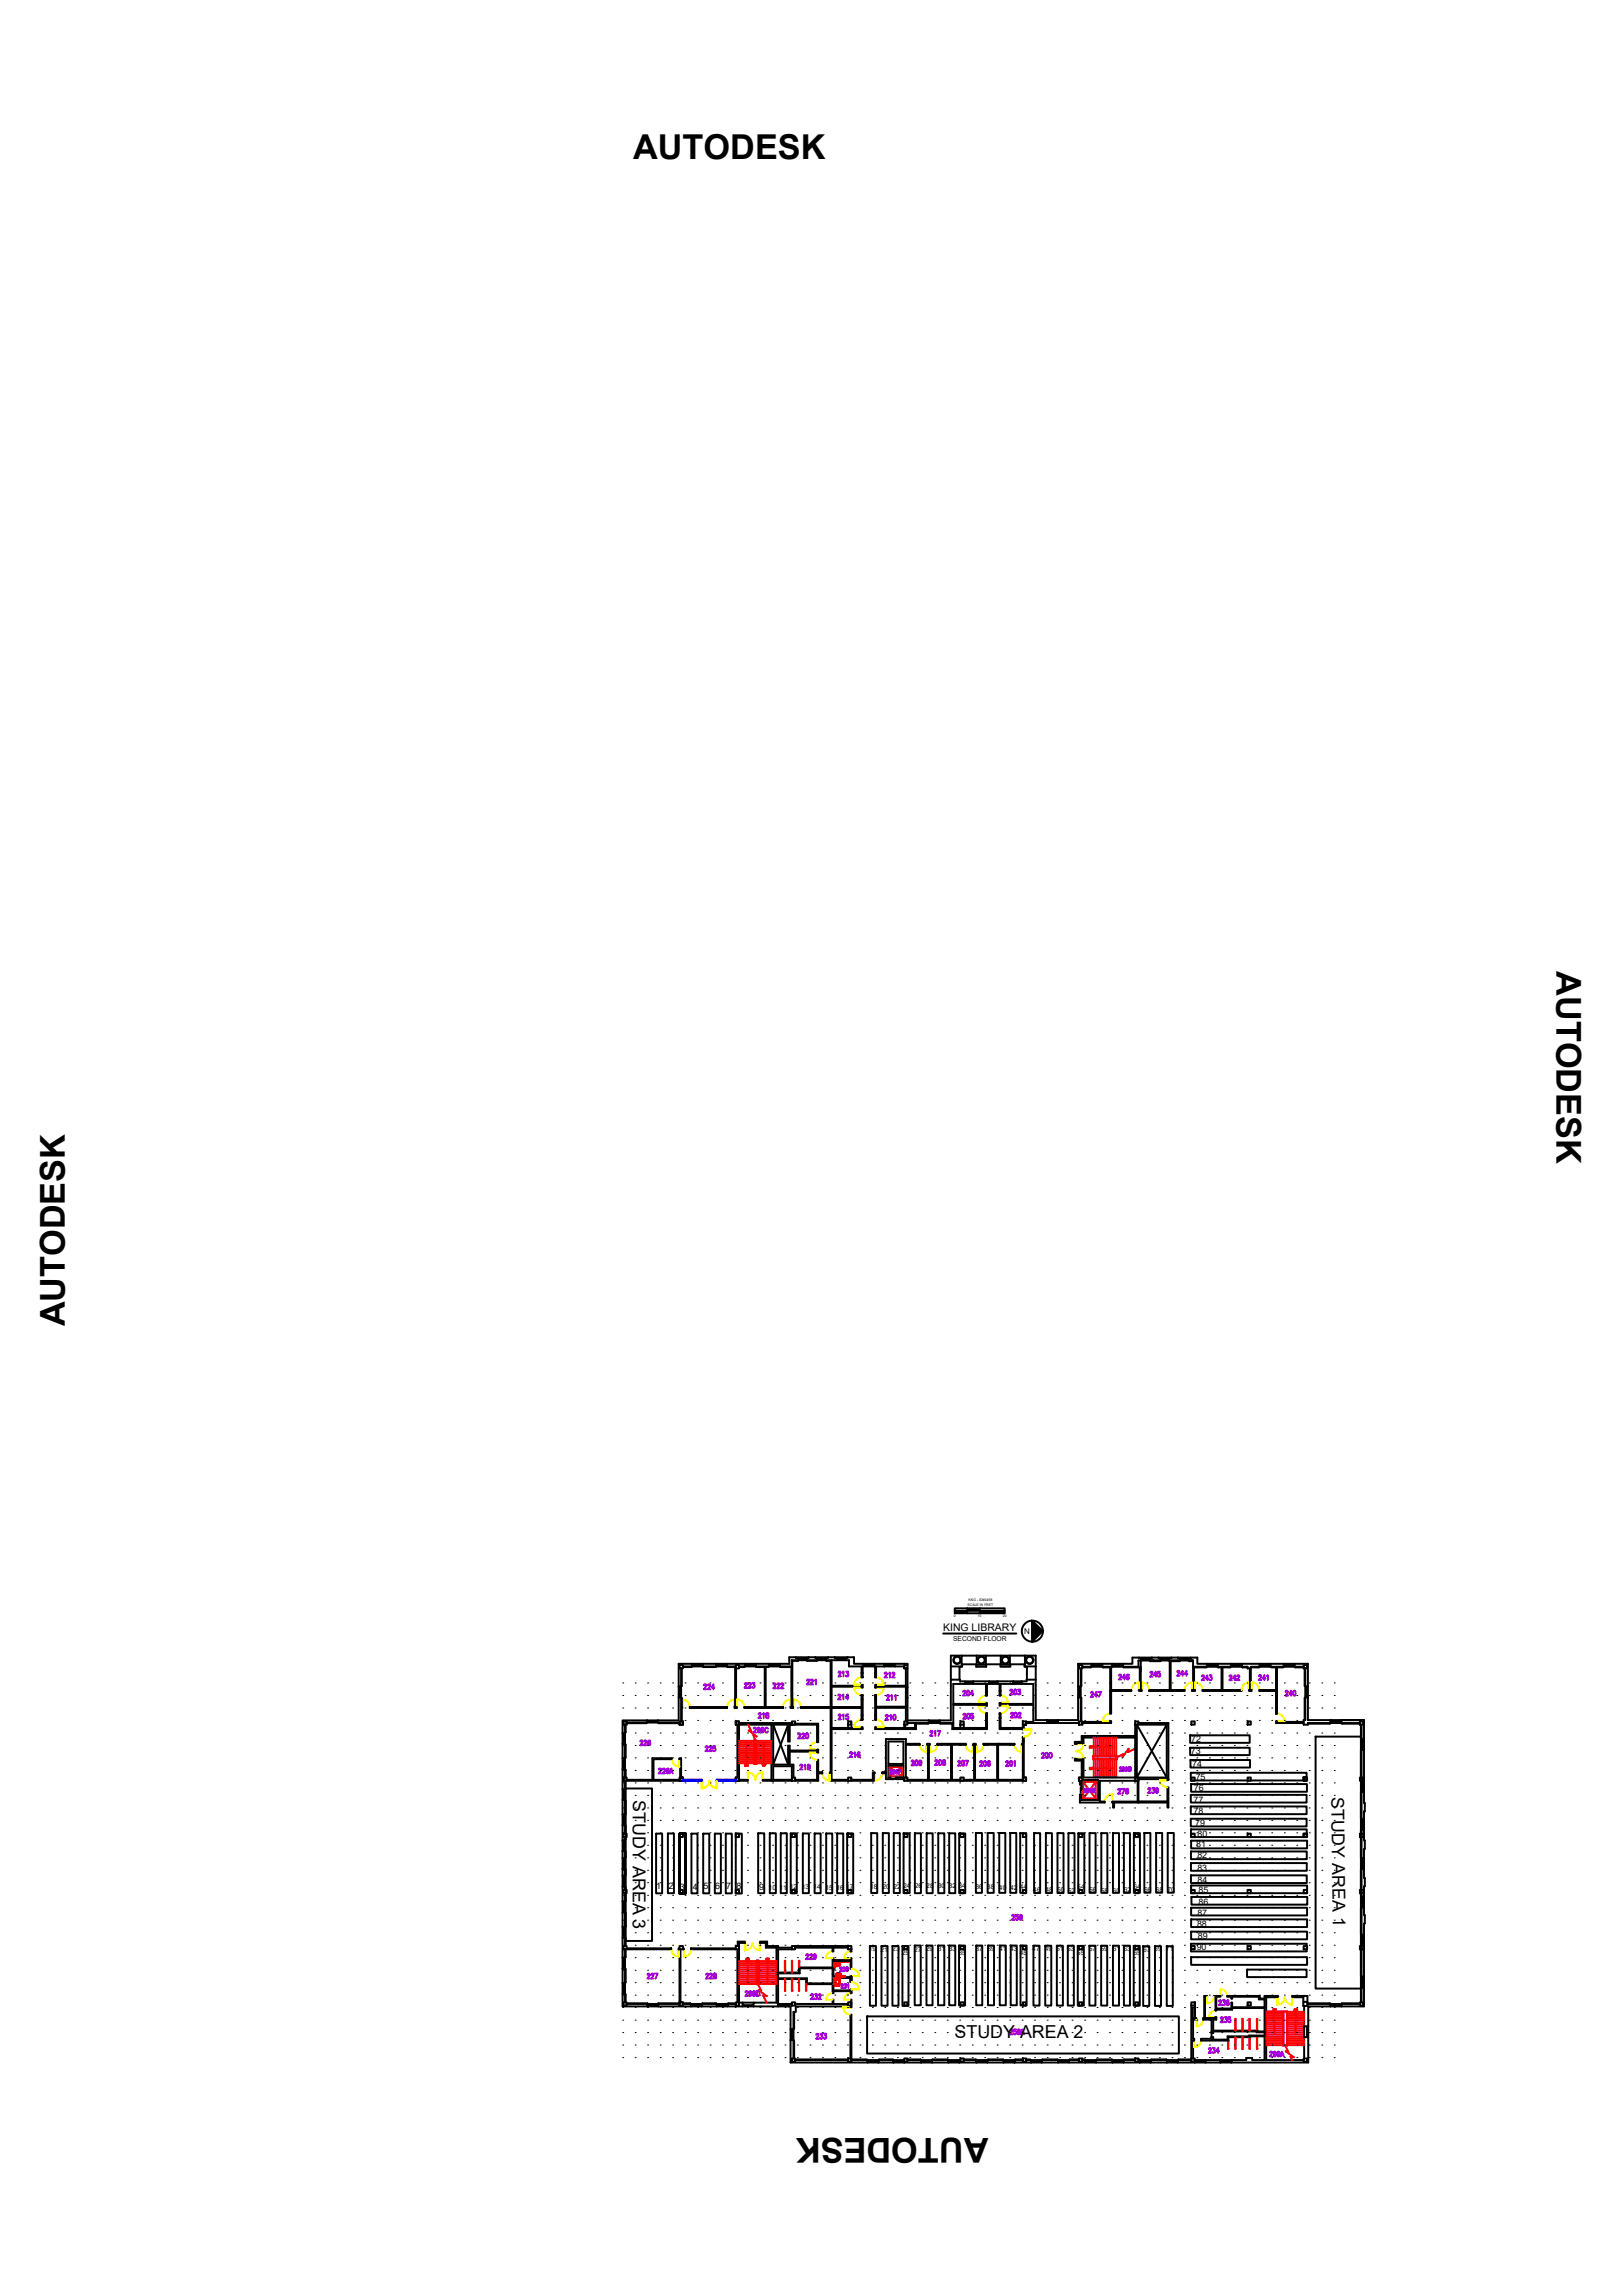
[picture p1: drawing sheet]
<svg xmlns="http://www.w3.org/2000/svg" width="210mm" height="297mm" viewBox="0 0 210 297" stroke-linecap="round" stroke-linejoin="round" font-family="sans-serif">
<defs><g id="words">
<g font-size="4.4">
<text x="76.3" y="20.6">由 AUTODESK 由由由由由</text>
<text x="201.4" y="120" transform="rotate(90 201.4 120)">由 AUTODESK 由由由由由</text>
<text x="8.4" y="177.3" transform="rotate(-90 8.4 177.3)">由 AUTODESK 由由由由由</text>
<text x="133.6" y="276.6" transform="rotate(-180 133.6 276.6)">由 AUTODESK 由由由由由</text>
</g>
<g font-size="3.1">
<text x="143.6" y="218.4">246</text>
<text x="147.5" y="218">245</text>
<text x="129.5" y="223.3">202</text>
<text x="102.3" y="230">219</text>
<text x="163.7" y="261.4">UP</text>
<text x="166.2" y="261.4">DN</text>
<text x="155.2" y="266.7">234</text>
</g>
<g font-size="2.6">
<text x="139.7" y="227.2">DN</text>
<text x="95.2" y="229.7">DN</text>
<text x="97.4" y="229.7">UP</text>
<text x="139.7" y="230">UP</text>
<text x="95.2" y="254.7">DN</text>
<text x="98.1" y="254.7">UP</text>
</g>
<g font-size="2.3">
<text x="81.9" y="232.9" transform="rotate(90 81.9 232.9)">STUDY AREA 3</text>
<text x="172.3" y="232.5" transform="rotate(89 172.3 232.5)">STUDY AREA 1</text>
<text x="123.5" y="263.7">STUDY AREA 2</text>
</g>
<text font-size="1.4" x="122.1" y="211.1">KING LIBRARY</text>
<g font-size="1.2">
<text x="154.1" y="227">73</text>
<text x="154.2" y="225.4">72</text>
<text x="154.3" y="228.6">74</text>
<text x="154.5" y="233.3">77</text>
<text x="154.5" y="231.7">76</text>
<text x="154.7" y="230.3">75</text>
<text x="154.5" y="234.7">78</text>
<text x="154.7" y="236.3">79</text>
<text x="154.8" y="239">81</text>
<text x="155" y="237.7">80</text>
<text x="84.9" y="244.4">1</text>
<text x="86.5" y="244.4">2</text>
<text x="88" y="244.5">3</text>
<text x="89.6" y="244.5">4</text>
<text x="91" y="244.4">5</text>
<text x="92.6" y="244.4">6</text>
<text x="94" y="244.4">7</text>
<text x="95.3" y="244.4">8</text>
<text x="98.2" y="244.5">9</text>
<text x="154.9" y="240.4">82</text>
<text x="154.9" y="242.1">83</text>
<text x="155" y="243.6">84</text>
<text x="155.1" y="244.9">85</text>
<text x="154.9" y="249.3">88</text>
<text x="154.9" y="247.8">87</text>
<text x="155" y="250.8">89</text>
<text x="155.1" y="246.4">86</text>
<text x="154.9" y="252.3">90</text>
</g>
<text font-size="1" x="132.6" y="211.4">N</text>
<g font-size=".9">
<text x="123.3" y="212.3">SECOND FLOOR</text>
<text x="99.4" y="244.5">10</text>
<text x="100.9" y="244.6">11</text>
<text x="102.2" y="244.4">12</text>
<text x="103.8" y="244.4">13</text>
<text x="105.3" y="244.4">14</text>
<text x="106.8" y="244.5">15</text>
<text x="108.2" y="244.5">16</text>
<text x="109.5" y="244.4">17</text>
<text x="112.6" y="244.4">18</text>
<text x="114.2" y="244.3">20</text>
<text x="115.6" y="244.3">22</text>
<text x="116.9" y="244.3">24</text>
<text x="118.4" y="244.3">26</text>
<text x="119.9" y="244.3">28</text>
<text x="121.4" y="244.3">30</text>
<text x="122.8" y="244.3">32</text>
<text x="124" y="244.3">34</text>
<text x="126.2" y="244.4">36</text>
<text x="127.7" y="244.4">38</text>
<text x="129.3" y="244.5">40</text>
<text x="130.7" y="244.5">42</text>
<text x="132" y="244.4">44</text>
<text x="133.7" y="244.8">46</text>
<text x="135.3" y="244.8">48</text>
<text x="136.8" y="244.8">50</text>
<text x="138.2" y="244.8">52</text>
<text x="139.4" y="244.4">54</text>
<text x="140.9" y="244.8">56</text>
<text x="142.5" y="244.8">58</text>
<text x="144" y="244.8">60</text>
<text x="145.4" y="244.8">62</text>
<text x="146.7" y="244.4">64</text>
<text x="148.1" y="244.8">66</text>
<text x="149.5" y="244.8">68</text>
<text x="151.1" y="244.8">70</text>
<text x="112.4" y="252.4">19</text>
<text x="113.9" y="252.5">21</text>
<text x="115.5" y="252.4">23</text>
<text x="116.7" y="252.9">25</text>
<text x="118.3" y="252.5">27</text>
<text x="119.8" y="252.4">29</text>
<text x="121.4" y="252.4">31</text>
<text x="122.8" y="252.4">33</text>
<text x="124" y="252.9">35</text>
<text x="126.2" y="252.4">37</text>
<text x="127.8" y="252.4">39</text>
<text x="129.3" y="252.4">41</text>
<text x="130.7" y="252.5">43</text>
<text x="132" y="252.9">45</text>
<text x="133.6" y="252.4">47</text>
<text x="135.2" y="252.4">49</text>
<text x="136.7" y="252.4">51</text>
<text x="138.1" y="252.4">53</text>
<text x="139.4" y="252.9">55</text>
<text x="140.9" y="252.4">57</text>
<text x="142.4" y="252.4">59</text>
<text x="144" y="252.4">61</text>
<text x="145.4" y="252.4">63</text>
<text x="146.7" y="252.9">65</text>
<text x="147.9" y="252.5">67</text>
<text x="149.4" y="252.4">69</text>
<text x="150.9" y="252.4">71</text>
</g>
<g font-size=".5">
<text x="123.5" y="209.2">0</text>
<text x="125.2" y="207.8">SCALE IN FEET</text>
<text x="125.3" y="207.2">KNG - ID#0458</text>
<text x="126.5" y="209.2">10</text>
<text x="129.8" y="209.2">20</text>
</g>
</g></defs>
<!-- layer: A-FLOR-SYMB -->
<g fill="none" stroke="#f00" stroke-width=".25">
<path d="M107.9 253.8h.1M107.9 254.7h.1M107.9 254.8h.1M107.9 256.1h.7M107.9 254.7v.1M107.9 256.7h.7M107.9 255.9h.7M107.9 253.8v.9M107.9 253.8v.9v.1M108 254v.4v-.4M108 254h.1v.4M108 255.8v-.1h.1v.1"/>
<path d="M108 254.4h.1M108 254h.1M108.2 253.7h.1M108.2 253.7l.1 .1M108.2 254.2v.1M108.2 254.3l.1 .1M108.2 254v.1M108.2 254.3h.1M108.2 254.1v.2M108.2 253.7h1.1M108.2 255.4v.4M108.3 255.4l.5-.1v.5"/>
<path d="M108.3 253.8h.9M108.3 254h-.1M108.3 254.4h.1M108.3 255.8h.4M108.3 255.4h.4v.2M108.3 254l.3 .1M108.3 254h.1M108.3 254l-.1 .1M108.3 255.4v.2h.2M108.5 255.6v.1zM108.6 256.1l.1 .1M108.6 254.1h.1"/>
<path d="M108.6 256.6h-.6v-.7h.6v.9M108.6 256.2l-.6-.1v.8h.6M108.6 254.2l-.3 .1M108.6 254.1v.1M108.6 255.9h.1M108.6 254.2v.1M108.6 254.3l-.3 .1M108.6 254.1v.2M108.7 253.7v.1h.1v-.1M108.7 255.9v1h-.8M108.7 256.6l-.1 .1M108.7 255.4h.1"/>
<path d="M108.7 255.6h-.2M109 255.8v-.2h.3v.2M109 255.8v-.1h.3v.1M109.3 253.7h.1M109.3 253.7v.1M109.5 253.7v.1h.3v-.1"/>
<circle cx="107.9" cy="256.4" r=".03"/>
<circle cx="107.9" cy="256.3" r=".03"/>
<circle cx="107.9" cy="256.2" r=".03"/>
<circle cx="107.9" cy="256.6" r=".03"/>
<circle cx="108.1" cy="256.5" r=".03"/>
<circle cx="108.1" cy="256.3" r=".03"/>
<circle cx="108.5" cy="255.7" r=".03"/>
<circle cx="108.6" cy="255.7" r=".03"/>
</g>
<!-- layer: 0 -->
<g fill="none" stroke="#000" stroke-width=".25">
<path d="M122.1 211.3h9.4M123.6 208.1h6.4v.6h-6.4zM123.6 208.4h6.4M125.2 208.1v.6M126.8 208.1v.6M81 231.4h3.4v19.7h-3.4zM84.9 237.2h.8v7.7h-.8zM86.4 237.2h.8v7.7h-.8zM87.9 237.2h.8v7.8h-.8v-7.8h.8v7.8h-.8v-7.8v7.8h.8v-7.8zM87.9 237.2v7.8h.8v-7.8h-.8h.8v7.8h-.8zM89.5 237.2h.8v7.7h-.8zM91 237.2h.8v7.7h-.8z"/>
<path d="M92.5 237.2h.8v7.7h-.8zM93.9 237.2h.8v7.7h-.8zM95.2 237.2h.8v7.8h-.8zM98.1 237.2h.8v7.7h-.8zM99.6 237.2h.8v7.7h-.8zM101 237.2h.8v7.7h-.8zM102.3 237.2h.8v7.7h-.8zM103.9 237.2h.8v7.7h-.8zM105.4 237.2h.8v7.7h-.8zM106.9 237.2h.8v7.7h-.8zM108.3 237.2h.8v7.7h-.8zM109.6 237.2h.8v7.7h-.8z"/>
<path d="M112.7 237.2h.8v7.7h-.8zM114.2 237.2h.8v7.7h-.8zM115.7 237.2h.7v7.7h-.7zM116.9 237.2h.8v7.7h-.8zM118.4 237.2h.8v7.7h-.8zM119.9 237.2h.8v7.7h-.8zM121.4 237.2h.8v7.7h-.8zM122.8 237.2h.8v7.7h-.8zM124.1 237.2h.8v7.7h-.8zM126.3 237.1h.8v7.8h-.8zM127.8 237.1h.8v7.8h-.8zM129.3 237.1h.8v7.8h-.8z"/>
<path d="M130.7 237.1h.8v7.8h-.8zM132 237.2h.8v7.7h-.8zM133.8 237.2h.8v7.7h-.8zM135.3 237.2h.8v7.7h-.8zM136.8 237.2h.8v7.7h-.8zM138.3 237.2h.8v7.7h-.8zM139.5 237.2h.8v7.7h-.8zM141 237.2h.8v7.7h-.8zM142.5 237.2h.8v7.7h-.8zM144 237.2h.8v7.7h-.8zM145.4 237.2h.8v7.7h-.8zM146.7 237.2h.8v7.7h-.8z"/>
<path d="M148.1 237.1h.8v7.8h-.8zM149.6 237.1h.8v7.8h-.8zM151.1 237.1h.8v7.8h-.8zM154 226.1h7.7v1h-7.7zM154 224.5h7.7v1h-7.7zM154.1 227.7h7.7v1h-7.7zM154.1 235.3h15v1h-15zM154.1 233.7h15v1h-15zM154.1 232.2h15v1h-15zM154.1 229.3h15v1h-15zM154.1 239.5h15v1h-15zM154.1 236.7h15v1h-15z"/>
<path d="M154.1 238.1h15v1h-15zM154.1 230.8h15v1h-15zM170.3 224.7h5.8v32.6h-5.8zM108.3 255.4l.5-.1v.5h-.6v-.4M108.3 255.4h.4v.2M108.3 255.4v.2h.2M108.5 255.6v.1zM108.7 255.4h.1M108.7 255.6h-.2M112.6 251.8h.8v7.7h-.8zM114.1 251.8h.8v7.7h-.8zM115.5 251.8h.8v7.7h-.8z"/>
<path d="M116.8 251.8h.8v7.7h-.8zM118.4 251.7h.8v7.7h-.8zM119.9 251.7h.8v7.7h-.8zM121.4 251.7h.8v7.7h-.8zM122.8 251.7h.8v7.7h-.8zM124.1 251.7h.8v7.7h-.8zM126.3 251.7h.8v7.7h-.8zM127.9 251.7h.7v7.7h-.7zM129.4 251.7h.8v7.7h-.8zM130.8 251.7h.8v7.7h-.8zM132.1 251.7h.7v7.7h-.7zM133.7 251.7h.8v7.8h-.8z"/>
<path d="M135.3 251.7h.7v7.8h-.7zM136.8 251.7h.7v7.8h-.7zM138.2 251.7h.8v7.8h-.8zM139.5 251.7h.8v7.8h-.8zM141 251.7h.8v7.8h-.8zM142.5 251.7h.8v7.8h-.8zM144 251.7h.8v7.8h-.8zM145.4 251.7h.8v7.8h-.8zM146.7 251.7h.8v7.8h-.8zM147.9 251.8h.8v7.7h-.8zM149.5 251.8h.7v7.7h-.7zM151 251.8h.8v7.7h-.8z"/>
<path d="M154.1 251.5h15v1h-15zM154.1 242.6h15v1h-15zM154.1 241h15v1h-15zM154.1 253.2h15v1h-15zM154.1 249.9h15v1h-15zM154.1 248.3h15v1h-15zM154.1 246.8h15v1h-15zM154.1 243.9h15v1h-15zM154.2 245.4h15v1h-15zM161.4 254.8h7.7v1h-7.7zM112.2 260.9h40.4v4.8h-40.4z"/>
<circle cx="108.5" cy="255.7" r=".03"/>
<circle cx="108.6" cy="255.7" r=".03"/>
</g>
<!-- layer: A-DOOR -->
<g fill="none" stroke="#ff0" stroke-width=".25">
<path d="M88.3 219.9v.9v-.9a.96 .96 0 0 1 1 .9M95 219.9v.9l.1-.9M95.1 219.9a.96 .96 0 0 0-1 .9M95.4 219.9v.9v-.9a.96 .96 0 0 1 .9 .9M102.2 219.9v.9l.1-.9a.96 .96 0 0 0-1 .9M102.7 219.9v.9l-.1-.9a.96 .96 0 0 1 1 .9M110.5 217.9h1l-1 .1M110.5 218.4h1l-1-.1a.96 .96 0 0 0 1 1M111.5 217a.96 .96 0 0 0-1 1M113.4 217a.96 .96 0 0 1 .9 1M114.3 218.4h-.9l.9-.1a.96 .96 0 0 1-.9 1M114.3 217.9h-.9l.9 .1"/>
<path d="M127.6 219.4a.96 .96 0 0 0-1 .9M129.5 219.4a.96 .96 0 0 1 1 .9M154.2 217.7v.9l.1-.9M154.3 217.7a.96 .96 0 0 0-1 .9M154.7 217.7v.9l-.1-.9a.96 .96 0 0 1 1 .9M161.6 217.7v.9v-.9a.96 .96 0 0 0-.9 .9v-.1M162 217.7v.9v-.9a.96 .96 0 0 1 .9 .9M87 227.6a.96 .96 0 0 0 .9 .9M87.9 228.6v-1v1M90.8 230.4v1M90.9 230.4l-.1 1M91.8 230.4a.96 .96 0 0 1-1 .9"/>
<path d="M91.8 230.4a.96 .96 0 0 0 1 .9M92.7 230.4l.1 1M92.8 230.4v1M104.8 226.3h.9l-.9 .1M105.7 225.4a.96 .96 0 0 0-.9 1M106.4 229.4a.96 .96 0 0 0 1 1M107.3 230.4v-1l.1 1M110.5 223.4h1h-1M111.5 222.5a.96 .96 0 0 0-1 .9M113.2 230.4v-1v1M113.4 222.5a.96 .96 0 0 1 .9 .9M114.2 229.4a.96 .96 0 0 1-1 1"/>
<path d="M114.3 223.4h-.9h.9M119 225.7a1 1 0 0 0 1 1v-1l-.1 1M121.3 225.7a1 1 0 0 1-1 1v-1l.1 1M125 225.7a1 1 0 0 0 .9 1v-1v1M126.3 226.7v-1l.1 1M126.6 220.3h1h-1M126.6 220.7h1h-1M126.6 220.7a.96 .96 0 0 0 1 .9M127.3 225.7a.96 .96 0 0 1-1 1M131.3 225.7a1 1 0 0 0 1 1v-1l-.1 1M133.5 223.7a.96 .96 0 0 1-1 1M143.7 221.7a1 1 0 0 0-1 1h1l-1-.1"/>
<path d="M143.9 232.1v1M144 232.1a.96 .96 0 0 0-1 1M150.1 230.3h1h-1M150.1 230.3a.96 .96 0 0 0 1 .9M165.3 221.7a.96 .96 0 0 1 .9 1h-.9l.9-.1M86.9 252.2a.96 .96 0 0 0 .9 .9M87.8 253.2v-1v1M88.5 253.2v-1v1M89.5 252.2a.96 .96 0 0 1-1 .9M96.4 252.3v-.9l.1 .9M96.4 252.3a.96 .96 0 0 0 1-.9 1 1 0 0 0 1 .9M98.3 252.3v-.9v.9"/>
<path d="M107.8 257.8a.86 .86 0 0 0-.9 .9h.8M107.8 252.5a.86 .86 0 0 0-.9 .8h.8M109.1 259.7h1h-1M109.1 259.7a.96 .96 0 0 0 1 .9M110.1 257.8a.86 .86 0 0 0-.9 .9h.9M110.1 252.5a.86 .86 0 0 0-.9 .8h.9M110.2 254.7a.96 .96 0 0 1 1 1h-1l1-.1M110.2 256.4a.96 .96 0 0 1 1 1h-1l1-.1M156.2 258.3v.9M157.1 258.3a.86 .86 0 0 1-.9 .9M158.8 258.2a.86 .86 0 0 0-.9-.8v.8M154.8 261.3v.9"/>
<path d="M155.7 261.3a.86 .86 0 0 1-.9 .9M156.4 261h.9M157.3 260.1a.86 .86 0 0 0-.9 .9"/>
</g>
<!-- layer: A-WALL -->
<g fill="none" stroke="#000" stroke-width=".25">
<path d="M87.8 219.6h.3M87.8 218.2h.3M87.9 219.6h.1M87.9 218.2h.1M87.9 215.4h.5v.4h-.5zM87.9 218.3v1.2M88 218.3v1.2M88.1 219.7h.1v3h.2v.4h-.5v-.2h-2.7v-.1M88.1 215.8v6.9M88.2 215.8v2.3h-.1M88.4 215.6h6.8M89.5 215.6v.1h-1.1"/>
<path d="M89.5 215.3v.3M89.6 215.3v.1M89.6 215.4h1.3M91 215.3v.1M91 215.3v.3M91 215.6v.1h1.6v-.1M92.7 215.3v.1M92.7 215.3v.3M92.7 215.4h1.3M94 215.4h-1.3M94.1 215.3v.1M94.1 215.3v.3"/>
<path d="M94.2 215.6v.1h.9v5.3M95.2 215.4h.4v.4h-.4zM95.3 215.8v5h.1v.2h-.3v-.2M95.6 215.6h6.9v-.8h7.4v.8h7.1M96.3 215.6v.1h-.7M96.4 215.3v.1M96.4 215.3v.3M96.4 215.4h1.3M97.8 215.3v.1M97.8 215.3v.3M97.9 215.6v.1h1.1v5.1h-2.6M99.4 215.6v.1h-.3v5.1h2.2v.2h-.6"/>
<path d="M99.5 215.3v.1M99.5 215.3v.3M99.6 215.4h1.3M100.9 215.3v.1M100.9 215.3v.3M103 214.4v.1h.3M103.3 214.5v.1M103.3 214.5v.4h-.8v5.9h.1v.2h-.3v-.2h.1v-5.1h-1.4v-.1M103.3 214.5h1.1M103.3 214.6h1M104.4 214.5v.1M104.4 214.8v.1h1.3v-.1"/>
<path d="M104.6 214.4v.1h-.2v.3M105.5 214.4v.1h.3v.3M105.8 214.5v.1M105.8 214.6h1.1M105.8 214.5h1.1v.3M105.8 214.6h1M106.9 214.5l-.1 .1M106.9 214.8v.1h.6v5.9h-3.9l.1 .2M107.2 214.4v.1h-.3M107.6 214.8v3.3h3.9v-.1h.1v.3h-.1v-.1h-3.9v2.6h3.9v-.9h.1v2M108 214.4v.1h.3v.3M108.3 214.5v.1"/>
<path d="M108.3 214.5h1.1M108.4 214.6h1M108.4 214.6h.9M109.4 214.5l-.1 .1M109.4 214.5v.3M109.7 214.4v.1h-.3M111.5 219.3l.1 .1zM111.5 215.6v1.4M111.5 219.4v.5M111.5 216.4h.1M111.6 216.4v.6M111.6 219.4v.5"/>
<path d="M111.6 215.6v1.4h-.1h.1M111.7 215.3h-1.2v-.9h-8.4v.9h-14.3v7.3h-4.1M111.7 215.3v.1M111.7 215.3h2.7M111.7 215.3v.3M111.8 215.4h1.3M113.1 215.3v.1M113.1 215.3v.3M113.2 219.9v-.6h.2v.6M113.2 215.6v1.4M113.2 216.4h.2M113.2 217h.2"/>
<path d="M113.2 219.4h.2M113.3 216.4v.6M113.3 219.4v.5M113.4 215.6v1.4h-.2M114.4 215.3h3v.1M114.4 215.3v.1M114.4 215.3v.3M114.5 215.4h1.3M115.8 215.3v.1M115.8 215.3v.3M117 215.4h.4v.4h-.4zM117.2 218.1h-3.8v-.1h-.2v.3h.2v-.1h3.8"/>
<path d="M117.2 215.8v6.9M117.2 219.7h.2M117.2 218.3h.2M117.3 219.7h.1M117.3 218.3h.1M117.3 218.3v1.3M117.4 218.3v1.3M117.4 215.8v6.8h5.6v-5.3h1.2v.2h.7v.4M124.2 217.3v-1.7h.3v-.3h1.8v.3h1.3v-.3h1.9v.3h1.3v-.3h1.8v.3h.3v1.7M124.4 214.2h-1.4v3.1M124.9 217.7h1M124.9 217.6v.1"/>
<path d="M124.9 217.6h1M125.9 217.6v.1M125.9 217.5v.4M126.4 214.2h-2v1.4h-1.4M126.4 214.2v1.2h1.2v-1.2h1.9M126.4 214.2h1.2M127.6 219.3l.1 .1zM127.6 218.8h.1M127.6 217.9v1.4M127.7 218.8v.5M127.7 217.9v1.4M128 217.7h1.1"/>
<path d="M128 217.6l.1 .1M128 217.5v.4M128.1 217.6h.9M129.1 217.6l-.1 .1M129.1 217.5v.4M129.4 218.8v.6h.1v-.6M129.4 219.3h.1M129.4 218.8h.1M129.4 217.9v.9M129.4 218.8v.5M129.5 217.9v.9M129.5 214.2h1.2v1.2h-1.2z"/>
<path d="M130.7 214.2h3.3v8.3h5.5v-7.2h3.1M131.1 217.7h1.1M131.1 217.6l.1 .1M131.1 217.5v.4M131.2 217.6h1M132.2 217.6v.1M132.2 217.5v.4M132.6 214.2v1.4h1.4M134 217.3h-1.2v.2h-7.9M139.5 219.6h.4M139.5 218.2h.4M139.6 219.6h.1"/>
<path d="M139.6 218.2h.1M139.6 215.4h.5v.4h-.5zM139.6 218.3v1.2M139.7 218.3v1.2M139.9 219.7v3M139.9 215.8v6.9M139.9 215.8v2.3M140.1 215.6h2.5M141.2 215.6v.1h-1.1M141.3 215.3v.1M141.3 215.3v.3M141.3 215.4h1.3"/>
<path d="M143.7 218.8v2.8M143.8 218.8v2.8M147.4 214.4v.2h.3M149.1 214.4v.2h-.3M149.9 214.4v.2h.3M151.3 214.8h2.5M151.5 218.8h1.7M151.5 218.6h1.7M151.5 218.7h1.7M151.6 214.4v.2h-.3M152.4 214.4v.2h.3M152.6 214.8v.1h-1.1"/>
<path d="M152.7 214.6l2.2-.2v.9h1.3M152.7 214.6h1.1M152.7 214.6v.2M152.8 214.7h.9M152.8 214.6l-.1 .1M153.2 218.6h.1v.2h-.1M153.2 218.6v.2M153.7 214.6l.1 .1M153.8 214.8h.6h-.4M153.8 214.6v.2M153.9 214.8v.1h.5M154.1 214.4h-7.6v.9h-1.2"/>
<path d="M154.4 215.6h7v.2h.5M154.4 218.6h-.1v.2h.1M154.4 214.8v4M154.5 218.6h.1v.2h-.2M155.7 218.6h-.1v.2h.1M155.7 218.8h2.4M155.7 218.6h2.4M155.7 218.7h2.4M155.7 218.6v.2M156.1 215.6v.1h-1.6v3.1M156.2 215.3h13.1v7.2h7.2v10.8h.1v1h-.1v2.5M156.2 215.3v.1"/>
<path d="M156.2 215.3v.3M156.2 215.4h1.3M157.5 215.4h-1.3M157.6 215.3v.1M157.6 215.3v.3M157.6 215.6v.1h.5v3.1M158.1 218.8h2.6v-.2h-.1v.2M158.2 218.6h2.4M158.2 218.7h2.4M159.2 215.6v.1h-1v3.1M159.3 215.3v.1M159.3 215.3v.3"/>
<path d="M159.3 215.4h1.3M160.7 215.3v.1M160.7 215.3v.3M160.8 215.6v.1h.6M161.7 218.6h-.1v.2h.3M161.7 215.8v3M161.9 218.6h.1v.2h-.1M161.9 215.8v3M162.9 215.6v.1h-1M163 215.6h-1.1v.2M163 215.3v.1M163 215.6h3.1"/>
<path d="M163 215.3v.3M163.1 218.6h-.2v.2h.2M163.1 215.4h1.2M163.1 218.8h2.2M163.1 218.6h2M163.1 218.7h2M163.1 218.6v.2M164.4 215.3v.1M164.4 215.3v.3M164.5 215.6v.1h.6v5.9M165.2 218.8v2.8M166 215.6v.1h-.7v5.9"/>
<path d="M166.1 215.6h2.6M166.1 215.3v.1M166.1 215.3v.3M166.2 215.4h1.3M167.5 215.3v.1M167.5 215.3v.3M167.6 215.6v.1h1.1M168.7 215.4h.4v.4h-.4zM168.8 215.8v2.3h.1M168.9 219.7h-.1v2.8M168.9 219.6h.4M168.9 218.2h.4"/>
<path d="M168.9 215.8v6.7h-.2v.6h.6v-.2h6.7M169 218.2l.1 .1M169.1 218.3v1.2M169.1 219.5l-.1 .1M169.1 218.2v1.4M80.6 224.2v35.4h13.6M80.6 224.2h.3M80.6 225.6h.3M80.6 227.5h.3M80.6 228.9h.3M80.6 231.5h.3M80.6 232.9h.3"/>
<path d="M80.6 234.7h.3M80.6 236.1h.3M80.6 239.5h.3M80.6 224.2h.2M80.6 225.6h.2M80.6 227.5h.2M80.6 228.9h.2M80.6 231.5h.2M80.6 232.9h.2M80.6 234.7h.2M80.6 236.1h.2M80.6 239.5h.2"/>
<path d="M80.6 238.1h.2M80.7 222.7h.4v.4h-.4zM80.7 230v.4h.4v-.4h-.4v.4M80.7 237.2h.4v.5h-.4zM80.7 224.2v1.3M80.7 227.5v1.3M80.7 231.5v1.3M80.7 234.8v1.3M80.7 238.2v1.2M80.7 223.1h.4M80.9 237.7v.4h-.3M80.9 223.1v6.9"/>
<path d="M80.9 230.4v6.8M80.9 238.1v6M80.9 225.7h.1v1.7h-.1M80.9 229h.1v1M80.9 232.9h.1v1.8h-.1M80.9 236.2h.1v1M80.9 239.6h.1v.7h-.1M81 237.7v.3h-.1M81 223.1v1h-.1M81 230.4v1h-.1M81.1 230.3h3.3v-2.8h2.5v.1h-2.3v2.7h3.3M83.7 222.8v.1h-2.6"/>
<path d="M83.7 222.6h-3.1v1.6M83.7 222.6v.2h-2.6M83.7 222.7v.1M83.7 222.8h1.4M83.8 222.7h1.3M85.1 222.6v.2h2.8M85.1 222.7v.1M87.9 222.7h.5v.4h-.5zM87.9 237.2h.5v.5h-.5zM88 230v-2.4h-.1v-.1h.2v2.5h.3v.4h-.5h.5v-.4h-.5v.4h-6.8M88.2 220.8v.2M88.4 230.3h2.4l.1 .1"/>
<path d="M88.4 230.4h2.4M88.4 230.3h1.2M88.4 230.3v.1M89.3 220.8h4.8v.2h-4.8zM89.3 220.9h1.2M89.3 220.8v.2M89.6 230.3v.1M89.6 230.3h1.2M90.5 220.8v.2M90.5 220.9h1.2M90.8 230.3v.1M91.7 220.8v.2"/>
<path d="M91.7 220.9h1.2M92.7 230.4h.1M92.8 230.3v.1v-.1h2.4M92.8 230.4h2.4M92.8 230.3h1.1M92.9 220.8v.2M93 220.9h1.1M93 220.8v.2M93.9 230.3v.1M94 230.3h1.2M94 230.3v.1M94.1 220.8v.2"/>
<path d="M95.2 237.2h.4v.5h-.4zM95.6 230v-6.9h4.2v7.3M96.3 220.8l.1 .2zM96.4 221h4.3M96.4 220.9h.5M96.9 220.8v.2M100.1 230.3h2.4M100.1 230.4h2.4M100.1 223.1h1.9M100.1 228.5h2.4M100.1 228.3h1.9M100.1 223.1v5.2"/>
<path d="M100.1 223.1l1.9 5.2M100.7 220.9h.6M100.7 220.8v.2M101.3 220.8v.2M102 223.1v2.2M102 225.8v2.5M102 223.1l-1.9 5.2M102.2 223.1v2.2M102.2 225.8v2.5M102.5 222.9h-6.9v-.2h-.4v.4h.4v-.4h-.4v.4h.2v6.9M102.5 222.7h.4v.4h-.4zM102.5 237.2h.4v.5h-.4z"/>
<path d="M102.9 223h3v2.4h-.2v-2.3h-3.5h.3M103.7 220.9h.5M103.7 220.8v.2M104.2 220.8v.2h-.5M104.2 221h3.3v9.4h2.3M105.7 226.5v-.1h.2v.3M107.5 229.3h-.1v.1h.1M109.8 230h.4v.4h-.4zM109.8 222.7h.4v.4h-.4zM109.8 237.2h.4v.5h-.4zM109.8 223.1v.4M110.2 230.3h2.8v-1h.2v.1h-.1v1h-2.9"/>
<path d="M110.2 223.1v.4M111.5 222.4l.1 .1zM111.5 222.4v-.5h.1v.5M111.5 221.9v-.9h-3.9v2.5h3.9v-.1h.1v.3h-4v6.6h2.2M111.6 221.9v.5M113.2 221.9v.6h.2v-.6M113.2 222.4h.2M113.2 221.9h.2M113.3 221.9v.5M114.2 229.4v-.1v.1h.4M114.2 229.3h.3M114.6 229.3h-.1v.1"/>
<path d="M115 225.3h1.9v2.9h-1.9zM115.5 230.1h.4M115.7 230.2h-.5v-.2h-.2v-1.6h1.9v1.6h-1v.2h1.1M117 222.7h.4v.4h-.4zM117 230h.4v.4h-.4zM117 237.2h.4v.5h-.4zM117 223.1v.4M117.1 223.1v.4M117.2 220.8h-3.8v-.9h-.2v2M117.2 225.6h1.8M117.2 230v-5h-2.6v5.2h.6M117.2 220.9h-3.8v1"/>
<path d="M117.4 222.9h6M118.4 222.9v.6h-5v-.1h-.2v.3h5.3v-.7h1.6v-.1M118.4 225.6v.1h-1.2M118.4 225.7h.6M119 225.6v.1zM120.2 222.6v.1M120.2 222.6v.3M120.3 222.7h1.2M121.3 225.6l.1 .1zM121.4 225.7h1.7v4.6h-2.9v-4.6h.1v-.1h-.3v.1h.1v4.6h-2.7M121.4 225.6h3.5M121.4 225.7h.5"/>
<path d="M121.6 222.6v.1M121.6 222.6v.3M121.9 225.6v.1M123.4 220.4h4.2v-.1h.1v.4h-.1v-.1h-4.2M124.3 222.7h.4v.4h-.4zM124.3 230h.4v.4h-.4zM124.3 237.2h.4v.5h-.4zM124.3 223.1v.4M124.4 225.7h.5M124.4 225.6v.1M124.7 223.1v.4M124.9 225.6l.1 .1z"/>
<path d="M124.9 225.7h-1.7v4.6h1.1M127.3 225.7h1.7v4.6h-2.8v-4.6h.1v-.1h-.4v.1h.2v4.6h-1.4M127.3 225.6v.1v-.1h.6M127.3 225.7h.6M127.6 221.7v1.8h-4.2v-5.6h10.3v5h1.8M127.6 222.2h.1M127.7 221.7v.5M127.7 221.7l-.1-.1 .1 .1v.5M127.7 222.2v1.5h-4.5v-.7h-1.5v-.1M129.2 225.6h-1.3v.1M129.2 225.6h.1M129.2 225.6h2"/>
<path d="M130.7 225.7h.5M130.7 225.6v.1M131.2 225.6l.1 .1zM131.2 225.7h-2v4.6h3.2M132.4 225.6h-.1v.1h.1M132.4 224.7l.1 .1zM132.4 230h.4v.4h-.4zM132.4 237.2h.4v.5h-.4zM132.4 225.3h.1M132.4 224.7v5.3M132.4 224.8v.5M132.5 224.8v5.2"/>
<path d="M132.6 230h.2v.4h-15.4M135.5 222.6v.1M135.5 222.9h1.4M135.5 222.5v.4M135.5 222.7h1.3M136.9 222.5v.4h2.7v.2M136.9 222.6v.1M139.6 222.7h.5v.4h-.5zM139.6 237.2h.5v.5h-.5zM139.7 230.9h.3v.7M139.9 231.2v.7M140.1 222.8h3.7"/>
<path d="M140.2 224.8h6.7v5.2h-6.8M142.1 230.3v2.6h-2.1v-.7h-.3v1h3.3v-.1h-.7v-2.7h4.9v2.7h-3.3v.1h7.2v.6h.1v-2.5h-.1v1.8h-3.8M143.7 222.8v-.1h.1v.2h-3.7v.2M143.7 221.6v.1h.1v-.1M143.7 221.6h.1M144 233.2v.6h.2v-.6M146.9 223.1h.4v-.4h-.4v1.9h-6.9M146.9 230.4v-.4h.4v.4h-.4h.4v2.8M146.9 237.2h.4v.5h-.4zM147.1 223.1l3.9 6.9h-3.9zM147.3 230.2h3.9M147.4 222.9h3.8v7.4h-.1v-.1"/>
<path d="M147.4 223.1h3.6M151 223.1l-3.9 6.9v-.5M151 223.1v6.9M154.2 222.7h.4v.4h-.4zM154.2 230h.4v.4h-.4zM154.2 237.2h.4v.5h-.4zM161.4 230h.5v.4h-.5zM161.4 222.7h.5v.4h-.5zM161.4 237.2h.5v.5h-.5zM165.1 221.6h.2v.1h-.2zM165.1 222.8h3.6M165.3 222.8v-.1h-.2v.2h3.6"/>
<path d="M168.7 229.9h.4v.4h-.4zM168.7 237.2h.4v.4h-.4zM168.7 230h.4v.4h-.4zM168.7 237.2h.4v.5h-.4zM172.1 222.9v.1h-2.8M172.2 222.6v.1M172.2 222.5v.4M172.2 222.7h1.3M172.2 222.6h1.3M173.6 222.6v.1M173.6 222.5v.4M173.7 222.9v.1h2.3"/>
<path d="M176 222.7h.4v.4h-.4zM176 230h.4v.4h-.4zM176 237.2h.4v.5h-.4zM176.1 237.7v2.6h.1M176.1 223.1v1.8h.1M176.2 226.4h.3M176.2 225h.3M176.2 226.5h-.1v3.5M176.2 231.9h-.1v3.4h.1M176.2 236.8h-.1v.4M176.2 223.1v6.9M176.2 237.7v6.8"/>
<path d="M176.2 231.8h.3M176.2 235.4h.3M176.2 236.8h.3M176.3 225h.1M176.3 230.4h.1M176.3 235.4h.1M176.4 225v1.3M176.4 230.4v1.3M176.4 235.4v1.3M176.4 225v1.4M176.4 230.4v1.4M176.4 235.4v1.4"/>
<path d="M176.4 226.3l-.1 .1M176.4 231.7l-.1 .1M176.4 236.7l-.1 .1M176.5 236.8v1.3h.1l-.1 2.3M176.5 230.4h-.3v6.8M80.6 244.1h.3v.4M80.6 241.8h.3M80.6 240.4h.3M80.6 242.7h.3M80.6 246h.3M80.6 247.4h.3M80.6 249.3h.3"/>
<path d="M80.6 250.7h.3M80.6 253.3h.3M80.6 254.7h.3M80.6 256.6h.3M80.6 258h.3M80.6 241.7l.2 .1zM80.6 240.4h.2zM80.6 242.7h.2M80.6 244.1h.2M80.6 246h.2M80.6 247.4h.2M80.6 249.3h.2"/>
<path d="M80.6 250.7h.2M80.6 253.3h.2M80.6 256.6h.2M80.6 258h.2M80.6 254.7h.2M80.7 244.5h.4v.4h-.4zM80.7 251.8h.4v.4h-.4zM80.7 259h.4v.5h-.4zM80.7 240.4v1.3M80.7 242.7v1.3M80.7 246.1v1.3M80.7 249.4v1.2"/>
<path d="M80.7 253.3v1.3M80.7 256.6v1.3M80.9 244.1h.1v.4M80.9 244.9v6.9M80.9 252.2v6.8M80.9 241.9h.1v.7h-.1M80.9 247.5h.1v1.7M80.9 250.8h.1v1M80.9 254.7h.1v1.8h-.1M80.9 258h.1v1M81 249.2h-.1h.1M81 244.9v1h-.1"/>
<path d="M81 252.2v1h-.1M81.1 252.2h5.8M81.1 252.1h5.8M81.1 259.2h2.7v.4M83.8 259.4v.1M83.8 259.5h1.3M83.8 259.4h1.3M85.2 259.4v.1M86.9 252.1v.1v-.1M87.9 244.5h.5v.4h-.5zM87.9 252.1h-.1v.1h.1M87.9 251.8h.5v.4h-.5z"/>
<path d="M87.9 259.3h-2.7v.3M87.9 259h.5v.5h-.5zM87.9 252.2v6.8h.5M87.9 259.2l-6.8 .1M88.1 252.2v6.8M88.4 252.1h.1v.1h-.1M88.4 259.2h.9v.1M88.4 259.3h6.8M89.4 259.4v.1M89.4 259.3v.3M89.4 252.1v.1v-.1M89.4 252.2h5.8"/>
<path d="M89.4 252.1h5.8M89.5 259.5h1.3M89.5 259.4h1.3M90.8 259.4v.1M90.8 259.3v.3M90.9 259.3v-.1h1.8v.1M92.8 259.4v.1M92.8 259.3v.3M92.8 259.5h1.3M92.8 259.4h1.3M94.2 259.3v.3h1.9M94.2 259.4v.1"/>
<path d="M95.2 244.5h.4v.4h-.4zM95.2 259h.4v.5h-.4zM95.2 259.2h-1v.1M95.4 252.2v6.8M95.5 251.8v-.6h.9v.2h-.8v.4M95.6 252.2v6.8M95.6 259.1h1.9M96.1 259.6h6.2v7.2h34.6M96.1 259.4v.1M96.1 259.1v.5M96.1 259.5h1.3M96.1 259.4h1.3"/>
<path d="M97.5 259.4v.1M99.1 251.8v-.4h-.8v-.2h1v.6M100.5 252v7.1h-3v.5M100.7 259.4v.1M100.7 255.3h2.8v-.7h4.2v2h-3.3v-.7h-3.7zM100.7 259.3h1.8M100.7 252.2h1.8M100.7 252h1.8M100.8 259.5h1.3M100.8 259.4h1.3M102.1 259.4v.1M102.1 259.3v.3"/>
<path d="M102.5 244.5h.4v.4h-.4zM102.5 251.8h.4v.4h-.4zM102.5 259h.4v.5h-.4zM102.9 252h4.8v.5h.2v-.5h1.9M102.9 259.3h4.8v-.6h.2v.6h1.8M107.7 254.7h.2M107.7 255.4h.2M107.9 253.7v4.2h-.2v-1.2h-3.4v-.7h-3.6v3.6M107.9 255.9h2.2M107.9 255.8h2.2M107.9 257.5h2.2M109.8 251.8h.4v.4h-.4z"/>
<path d="M109.8 244.5h.4v.4h-.4zM109.8 259h.4v.5h-.4zM109.8 251.8h-6.9v.2M110.1 253.7h-2.2h2.2M110.1 253.7v1h.1v-1.4h-.1v.3h-2.2v-.3h-.2v1.2h-4.3v.7h-2.7M110.1 255.7v.7v-.7M110.1 257.4v.1v-.1M110.1 257.4h.1v.5h-.1v-.3h-2.2M110.1 259v-.3h.1v.6M110.1 255.7v.3M110.1 256.4h.1M110.2 255.7h-.1h.1"/>
<path d="M110.2 256.4v-.7v.7M110.2 259.6h-7.2v.7h-.3v2.2M110.2 259.5v.2h-.1v-.1M110.2 252v.5h-.1v-.3M117 244.5h.4v.4h-.4zM117 251.8h.4v.4h-.4zM117 259h.4v.5h-.4zM124.3 244.5h.4v.4h-.4zM124.3 251.8h.4v.4h-.4zM124.3 259h.4v.5h-.4zM132.4 244.5h.4v.4h-.4zM132.4 251.8h.4v.4h-.4z"/>
<path d="M132.4 259h.4v.5h-.4zM139.6 244.5h.5v.4h-.5zM139.6 251.8h.5v.4h-.5zM139.6 259h.5v.5h-.5zM146.9 244.5h.4v.4h-.4zM146.9 251.8h.4v.4h-.4zM146.9 259h.4v.5h-.4zM154.2 244.5h.4v.4h-.4zM154.2 251.8h.4v.4h-.4zM154.2 259h.4v.5h-.4zM154.2 259.5v6.8M154.3 259.7h.2v1.4h-.2z"/>
<path d="M154.6 259l.1 2.1h.1v.2M161.4 259h.5v.5h-.5zM161.4 251.8h.5v.4h-.5zM161.4 244.5h.5v.4h-.5zM163 258.2h-4.2v.1h.5v.3h.2v-.3h3.4M163.6 259.7h-4.1v-.6h-.2v.7h-1.9v-1.5h.5v-.1h-.8v.1h.2v1.8h.1v-.1h2.1v-.2h4.1v3h-.9v-.1h-5.7v-1.4h.4v-.3h-.1v.1h-1.4v-2.8h.3v-.1h-.4v2.9h-.1v.2M163.9 258.2v8.3h4.8M168.7 244.5h.4v.4h-.4zM168.7 251.8h.4v.4h-.4zM169.2 259.3h6.8M169.2 259.2h2.9v.1M172.2 259.3v.3"/>
<path d="M172.2 259.5v-.1v.1M172.2 259.4h.1M172.2 259.5h.1M172.2 259.5h1.3M172.2 259.4h1.3M173.5 259.5v-.1v.1M173.6 259.4h.1M173.6 259.5h.1M173.6 259.3v.3M176 244.5h.4v.4h-.4zM176 251.8h.4v.4h-.4zM176 259h.4v.5h-.4z"/>
<path d="M176 259.2h-2.3v.1M176.1 244.9v.4h.1M176.1 252.2v3.5h.4M176.2 246.7h.3v1.1h.1l-.1 2.5M176.2 241.9h-.1v2.6M176.2 241.8h.3M176.2 240.4h.3M176.2 246.9h-.1v3.4h.1M176.2 257.3h-.1v1.7M176.2 244.9v6.9M176.2 252.2v6.8M176.2 250.3h.3"/>
<path d="M176.2 251.7h.3M176.2 257.1h.3M176.3 245.3l.1 .1M176.3 255.7l.1 .1M176.3 240.4h.1M176.3 250.3l.1 .1M176.4 240.4v1.3M176.4 245.4v1.3M176.4 250.4v1.3M176.4 255.8v1.3M176.4 240.4v1.4M176.4 245.3v1.4"/>
<path d="M176.4 250.3v1.4M176.4 255.7v1.4M176.4 241.7l-.1 .1M176.4 246.7h-.1M176.4 251.7h-.1M176.4 257.1h-.1M176.5 250.3v9.3h-7.2M176.5 240.4v2.6h.1v1h-.1v2.7M102.3 262.5h.4v1.4h-.4M102.4 262.5h.1M102.4 263.9h.1zM102.4 262.6v1.3"/>
<path d="M102.5 266.3h.4v.4h-.4zM102.5 262.6v1.3M102.5 262.5h.1M102.5 263.9h.1M102.5 262.6h-.1h.1M102.7 264h.1v2.3M102.7 263.9v2.4M102.8 260.3v2.1h-.1M102.9 266.5h6.9M102.9 266.4h6.9M109.8 266.3h.4v.4h-.4zM110.1 266.3v-5.6h.1v5.6"/>
<path d="M110.2 266.4h2v.1M110.2 266.5h6.8M112.3 266.7v.1zM112.3 266.5v.3M112.3 266.7h1.3M113.6 266.7l.1 .1zM113.7 266.5v.3M113.8 266.5v-.1h1.7v.1M115.6 266.7l.1 .1zM115.6 266.5v.3M115.7 266.7h1.3M117 266.7v.1z"/>
<path d="M117 266.3h.4v.4h-.4zM117 266.7v.1M117.4 266.5h6.7M117.4 266.4h1.7v.1M119.2 266.7l.1 .1zM119.2 266.5v.3M119.3 266.7h1.3M120.6 266.7v.1zM120.6 266.5v.3M120.7 266.5v-.1h1.9v.1M122.7 266.7l.1 .1zM122.7 266.5v.3"/>
<path d="M122.8 266.7h1.3M124.1 266.7v.1zM124.3 266.5h-.2v.3M124.3 266.3h.4v.4h-.4zM124.7 266.5h1.5M124.7 266.4h1.6v.1M126.3 266.5l.1 .3M126.4 266.7v.1zM126.4 266.5h6M126.4 266.7h1.3M127.7 266.7v.1zM127.7 266.8h.1"/>
<path d="M127.8 266.5v.3M127.9 266.5v-.1h1.9v.1M129.9 266.7v.1zM129.9 266.5v.3M129.9 266.7h1.3M131.2 266.7l.1 .1zM131.3 266.8v-.3v.3M132.4 266.3h.4v.4h-.4zM132.4 266.4h-1v.1M132.8 266.4h.5v.1M132.8 266.5h.6v.3M133.4 266.7l.1 .1z"/>
<path d="M133.4 266.5h6.2M133.5 266.7h1.3M134.8 266.7v.1zM134.9 266.5v-.1h1.9v.1M134.9 266.5h-.1v.3M136.9 266.8h3.5M136.9 266.7l.1 .1zM136.9 266.5v.3M137 266.7h1.3M138.3 266.7v.1zM138.3 266.5v.3M139.6 266.3h.5v.4h-.5z"/>
<path d="M139.6 266.4h-1.2v.1M140.1 266.5h6.8M140.1 266.4h.3v.1M140.4 266.7l.1 .1zM140.4 266.8h14.2M140.4 266.5v.3M140.5 266.7h1.3M141.8 266.7v.1zM141.8 266.5v.3M141.9 266.5v-.1h2v.1M144 266.7v.1zM144 266.5v.3"/>
<path d="M144 266.7h1.3M145.3 266.7l.1 .1zM145.4 266.5v.3M146.9 266.3h.4v.4h-.4zM146.9 266.4h-1.5v.1M147.3 266.4l.2 .1v.3M147.5 266.7v.1zM147.5 266.5h6.7M147.5 266.7h1.4M148.9 266.7v.1zM148.9 266.5v.3M149 266.5v-.1h1.9v.1"/>
<path d="M151 266.7l.1 .1zM151 266.5v.3M151.1 266.7h1.3M152.4 266.7v.1zM152.4 266.7h.1M152.4 266.5v.3M154.2 266.4h-1.7v.1M154.8 261.3h-.4v2.5M155.7 261.3h1.1v2.3M156.8 262.8v.2h.2v-.2h5.6v.1h1v.4l-4.7 .1M159 263.6l4.6-.2v3.1h-1.6v-.3h-.7v.3h-2M168.7 266.3h.4v.4h-.4z"/>
<path d="M168.8 263.6h.5M168.8 262.2v4.1M169.1 263.6h.1M169.1 262.2v1.3M169.2 262.2v1.3M169.3 262.2v4.6h-10"/>
<circle cx="123.9" cy="214.8" r=".5"/>
<circle cx="123.9" cy="214.8" r=".43"/>
<circle cx="127" cy="214.8" r=".5"/>
<circle cx="127" cy="214.8" r=".43"/>
<circle cx="130.1" cy="214.8" r=".5"/>
<circle cx="130.1" cy="214.8" r=".43"/>
<circle cx="133.2" cy="214.8" r=".5"/>
<circle cx="133.2" cy="214.8" r=".43"/>
</g>
<!-- layer: A-FLOR-STRS -->
<g fill="none" stroke="#f00" stroke-width=".25">
<path d="M95.6 225.9h2M95.6 225.7h2M95.6 225.5h2M95.6 225.2h2M95.6 226.4h2M95.6 226.2h2M96.8 223.1l.4 .9-.3-.1 1 .7-.4-.1 .3 .7M97.6 228.2v-3h.3v3M97.6 228.2v-3h.2v3M97.9 225.9h1.9M97.9 225.7h1.9M97.9 225.5h1.9"/>
<path d="M97.9 225.2h1.9M97.9 226.4h1.9M97.9 226.2h1.9M141.5 227.2h3v.4h-3M141.5 227.2h3v.3h-3M143.1 224.8v2.4M143.1 227.6v2.4M143.4 224.8v2.4M143.4 227.6v2.4M143.7 224.8v2.4M143.7 227.6v2.4M143.9 224.8v2.4"/>
<path d="M143.9 227.6v2.4M144.2 224.8v2.4M144.2 227.6v2.4M144.5 224.8v2.4M144.5 227.6v2.4M146.9 226.2l-.9 .5 .1-.5-.8 1.1 .1-.4-.9 .5M95.6 256.4h2.3M95.6 256.1h2.3M95.6 255.8h2.3M95.6 256.7h2.3M97.9 253.6v3.1h.3v-3.1M97.9 253.7v3h.3v-3"/>
<path d="M98.1 256.7l.4 .9-.3-.1 1 .7-.5-.1 .5 1M98.2 256.4h2.3M98.2 256.1h2.3M98.2 255.8h2.3M98.2 256.7h2.3M163.9 262.7h2.1M163.9 263h2.1M163.9 263.2h2.1M163.9 263.5h2.1M163.9 263.8h2.1M163.9 264h2.1M163.9 264.6h2.1"/>
<path d="M163.9 264.3h2.1M166 260.2v4.4h.6v-4.4M166.1 260.3v4.3h.4v-4.3M166.3 264.6l.5 .9-.4-.1 1 .8-.4-.1 .2 .4M166.6 262.7h2.2M166.6 263h2.2M166.6 263.2h2.2M166.6 263.5h2.2M166.6 263.8h2.2M166.6 264h2.2M166.6 264.6h2.2M166.6 264.3h2.2"/>
</g>
<!-- layer: A-CIRC-TEXT -->
<path d="M96.6 225.4v2.6M98.9 225.4v2.6M141.7 226h2.4M141.7 228.8h2.4M96.8 253.8v2.7M99.3 253.8v2.7M164.9 260.4v2.7M167.7 260.4v2.7" fill="none" stroke="#f00" stroke-width=".25"/>
<!-- layer: A-FLOR-EVTR -->
<path d="M115.1 228.6h1.6v1.2h-1.6zM115.1 228.6l1.6 1.2M116.7 228.6l-1.6 1.2M140.2 230.5l1.6 2.2M141.8 230.5l-1.6 2.2h1.6v-2.2h-1.6v2.2" fill="none" stroke="#f00" stroke-width=".25"/>
<!-- layer: A-FLOR-TPTN -->
<g fill="none" stroke="#f00" stroke-width=".25">
<path d="M101.6 255.2v-1.5v1.5M101.6 256v1.6v-1.6M102.5 255.2v-1.5v1.5M102.5 256v1.6v-1.6M103.4 254.5v-.8v.8M103.4 256v1.6v-1.6M104.3 256.7v.9l.1-.9M159.9 262.7v-1.5v1.5M159.9 263.6v1.5v-1.5M160.8 262.7v-1.5v1.5M160.8 263.6v1.5v-1.5M161.7 262.7v-1.5v1.5"/>
<path d="M161.7 263.6v1.5v-1.5M162.7 263.4v1.7v-1.7M162.7 261.2v1.5"/>
</g>
<!-- layer: 0 -->
<g fill="#000" stroke="#000" stroke-width=".13">
<path d="M123.6 208.4l1.6 .3v-.3zM123.6 208.4l1.6 .3h-1.6z"/>
<path d="M125.2 208.1l1.6 .3v-.3zM125.2 208.1l1.6 .3h-1.6z"/>
<path d="M126.8 208.4l3.2 .3v-.3zM126.8 208.4l3.2 .3h-3.2z"/>
</g>
<!-- layer: A-FLOR-IDEN -->
<g fill="none" stroke="#a500dd" stroke-width=".25">
<path d="M91.1 218l.1-.1a.18 .18 0 0 1 .2 .1 .18 .18 0 0 1-.1 .2l-.2 .4h.3M91.6 218l.1-.1a.18 .18 0 0 1 .2 .1 .18 .18 0 0 1-.1 .2l-.2 .4h.3M92.4 218.3h-.3l.2-.4v.7M96.4 217.9l.1-.2 .2 .1-.4 .6h.4M96.9 217.9l.1-.2 .2 .1-.4 .6h.4M97.4 217.7h.2l-.1 .3a.19 .19 0 0 1 .2 .3 .21 .21 0 0 1-.4-.1M100.1 217.9v-.1a.17 .17 0 0 1 .3 .1 .17 .17 0 0 1-.1 .2l-.2 .3h.3M100.6 217.9v-.1a.17 .17 0 0 1 .3 .1 .17 .17 0 0 1-.1 .2l-.3 .3h.4M101.1 217.9v-.1a.16 .16 0 0 1 .2 0 .16 .16 0 0 1 .1 .2l-.3 .4h.3M104.4 217.4l.1-.1h.1l.1 .2-.3 .4h.4M104.9 217.4l.1-.1h.1l.1 .2-.3 .4h.3M105.5 217.4l.1-.1v.6"/>
<path d="M108.5 219.4v-.1a.17 .17 0 0 1 .3 0 .17 .17 0 0 1-.1 .2l-.3 .4h.4M108.5 216.4l.1-.2 .2 .2-.3 .5h.3M109 219.3l.1-.1v.7M109 216.4l.2-.2v.7M109.5 216.2h.3l-.2 .3a.19 .19 0 0 1 .2 .3 .19 .19 0 0 1-.3 0M109.8 219.7h-.4l.3-.5v.7M114.5 216.5a.17 .17 0 0 1 .3-.1 .17 .17 0 0 1-.1 .3l-.2 .3h.3M114.8 219.4a.16 .16 0 0 1 .2-.1 .16 .16 0 0 1 0 .2l-.3 .4h.4M115 216.5l.2-.1v.6M115.3 219.4l.1-.1v.6M115.5 216.5v-.1a.16 .16 0 0 1 .2 0 .16 .16 0 0 1 0 .2l-.2 .4h.3M115.8 219.4l.1-.1v.6"/>
<path d="M124.6 218.9a.16 .16 0 0 1 .2-.2 .16 .16 0 0 1 .1 .3l-.3 .4h.4M125.2 218.7h.1a.36 .36 0 0 1 0 .7l-.2-.3zM126 219.1h-.4l.2-.4v.7M130.7 218.7a.17 .17 0 0 1 .3-.1 .17 .17 0 0 1 0 .3l-.3 .3h.3M131.3 218.6a.37 .37 0 0 1 0 .6l-.1-.2zM131.7 218.6h.3l-.1 .2a.2 .2 0 0 1 .1 .3 .2 .2 0 0 1-.3 0M141.2 219a.16 .16 0 0 1 .2-.1 .16 .16 0 0 1 0 .2l-.3 .4h.4M142 219.3h-.4l.3-.4v.6M142.1 218.9h.4l-.3 .6M152.3 216.3l.1-.1 .2 .1-.3 .5h.4M153.2 216.6h-.4l.2-.4v.6M153.7 216.6h-.4l.3-.4v.6"/>
<path d="M155.5 216.9l.1-.2 .2 .1v.3l-.3 .3h.3M156.4 217.2h-.4l.2-.5v.7M156.5 216.7h.3l-.1 .3a.19 .19 0 0 1 .1 .3 .19 .19 0 0 1-.3-.1M159.1 216.9l.1-.2 .2 .1-.1 .3-.2 .3h.3M159.9 217.2h-.3l.2-.5v.7M160.1 216.9a.15 .15 0 0 1 .2-.2 .16 .16 0 0 1 .1 .3l-.3 .4h.3M162.9 216.9l.1-.2 .2 .1-.1 .3-.2 .2h.3M163.8 217.1h-.4l.2-.4v.6M163.9 216.8l.2-.1v.6M166.4 218.9v-.1a.17 .17 0 0 1 .3 0 .17 .17 0 0 1-.1 .3l-.3 .3h.4M167.2 219.2h-.4l.3-.5v.7M167.4 218.8l.1-.1a.38 .38 0 0 1 0 .7l-.2-.3z"/>
<path d="M82.9 225.3a.18 .18 0 0 1 .2-.1 .18 .18 0 0 1 0 .3l-.3 .3h.4M83.3 225.3l.1-.1a.18 .18 0 0 1 .2 .1 .18 .18 0 0 1 0 .2l-.3 .3h.4M84.1 225.2a.32 .32 0 0 0-.3 .2 .32 .32 0 0 0 .2 .4 .18 .18 0 0 0 .2-.2 .18 .18 0 0 0-.1-.2 .18 .18 0 0 0-.3 .2M85.3 228.9a.18 .18 0 0 1 .3-.1 .18 .18 0 0 1-.1 .3l-.3 .3h.4M85.8 228.9v-.1a.17 .17 0 0 1 .3 .1 .17 .17 0 0 1-.1 .2l-.3 .3h.4M86.6 228.9l-.1-.1a.38 .38 0 0 0-.1 .6 .19 .19 0 0 0 .2-.2 .19 .19 0 0 0-.3-.1v.1M86.7 229.4l.2-.6 .2 .6M86.7 229.2h.3M91.3 226a.18 .18 0 0 1 .3-.1 .18 .18 0 0 1-.1 .3l-.2 .4h.3M91.8 226v-.1a.17 .17 0 0 1 .3 .1 .17 .17 0 0 1-.1 .2l-.2 .4h.3M92.5 225.9h-.2v.3a.2 .2 0 0 1 .3 0 .2 .2 0 0 1-.1 .3 .2 .2 0 0 1-.2-.1M97.5 223.7l.1-.2 .2 .1v.2l-.3 .3h.4"/>
<path d="M98.2 221.8v-.2a.18 .18 0 0 1 .3 .1 .18 .18 0 0 1-.1 .3l-.3 .3h.4M98.3 223.7v.2a.18 .18 0 0 1-.3-.2 .17 .17 0 0 1 .3-.1v.5h-.2M98.7 221.7l.1-.1v.7M98.8 223.7a.16 .16 0 0 1-.2 .1 .16 .16 0 0 1 0-.2 .16 .16 0 0 1 .2 0v.4l-.1 .1h-.2M99.2 221.6v.2a.24 .24 0 0 1 .2 .2 .24 .24 0 0 1-.1 .3 .23 .23 0 0 1-.2-.3 .23 .23 0 0 1 .3-.2v-.2zM99.4 223.7a.2 .2 0 0 0-.2-.2 .2 .2 0 0 0-.2 .2v.2a.2 .2 0 0 0 .1 .2 .2 .2 0 0 0 .3-.1M103.3 224.4a.18 .18 0 0 1 .3-.1 .18 .18 0 0 1-.1 .3l-.2 .3h.3M103.8 224.4l.1-.1a.17 .17 0 0 1 .2 0 .17 .17 0 0 1-.1 .3l-.2 .3h.3M104.3 224.3l.1-.1a.36 .36 0 0 1 .2 .4 .36 .36 0 0 1-.2 .3l-.1-.3zM108.5 222a.16 .16 0 0 1 .2-.2 .16 .16 0 0 1 .1 .2l-.3 .4h.3M109 221.9l.2-.1v.6M109.8 221.8h-.3v.3a.2 .2 0 0 1 .3 0 .2 .2 0 0 1-.1 .3 .2 .2 0 0 1-.2-.1"/>
<path d="M110 226.8v-.1a.18 .18 0 0 1 .3 .1 .18 .18 0 0 1-.1 .2l-.3 .3h.4M110.5 226.8l.1-.1v.6M111.3 226.8l-.1-.1a.32 .32 0 0 0-.3 .3 .32 .32 0 0 0 .2 .3 .18 .18 0 0 0 .2-.1 .18 .18 0 0 0-.1-.2 .18 .18 0 0 0-.2 .1M114.6 222l.1-.1a.17 .17 0 0 1 .2 .1 .17 .17 0 0 1-.1 .2l-.2 .3h.3M115.2 222l.1-.1v.6M115.2 229.1l.1-.1a.13 .13 0 0 1 .1 .1 .13 .13 0 0 1 0 .1l-.2 .3h.3M115.6 221.9h.1a.37 .37 0 0 1 0 .6l-.1-.3zM115.8 229.2a.14 .14 0 0 1-.2 0 .14 .14 0 0 1 0-.2h.1a.25 .25 0 0 1 .1 .3 .25 .25 0 0 1-.2 .2v-.1M116.2 229.2l-.1 .1a.12 .12 0 0 1-.1-.1 .12 .12 0 0 1 0-.1 .12 .12 0 0 1 .1 0v.4l-.1-.1M116.3 229.2h.2M116.6 229h-.3v.5M118 227.9v-.1a.17 .17 0 0 1 .3 0 .17 .17 0 0 1-.1 .3l-.3 .3h.4"/>
<path d="M118.5 227.8l.1-.1a.37 .37 0 0 1 0 .7l-.2-.3zM119.2 228a.18 .18 0 0 1-.3 .1 .18 .18 0 0 1 .1-.3l.1-.1a.38 .38 0 0 1-.1 .7l-.1-.1M120.4 224.1v-.1l.2-.1 .1 .2-.4 .5h.4M120.9 224.1l.1-.2v.7M121 227.9l.1-.2a.17 .17 0 0 1 .2 .1 .17 .17 0 0 1-.1 .2l-.2 .4h.4M121.3 223.9h.4l-.3 .7M121.6 227.7a.36 .36 0 0 1 .2 .3 .36 .36 0 0 1-.2 .4l-.1-.3zM122 227.7v.2a.23 .23 0 0 1 .3 .2 .23 .23 0 0 1-.1 .3 .22 .22 0 0 1-.2-.3 .22 .22 0 0 1 .3-.2v-.2zM124 228v-.2a.17 .17 0 0 1 .3 .1 .17 .17 0 0 1-.1 .2l-.2 .3h.3M124.5 227.8h.1a.37 .37 0 0 1 0 .6l-.2-.2zM124.7 221.9v-.2a.17 .17 0 0 1 .3 .1 .17 .17 0 0 1-.1 .2l-.3 .4h.4M124.9 227.8h.4l-.3 .6"/>
<path d="M125.2 221.7a.32 .32 0 0 1 .3 .3 .32 .32 0 0 1-.2 .4l-.1-.1-.1-.2zM125.9 221.7h-.2v.3a.19 .19 0 0 1 .2 0 .19 .19 0 0 1 0 .3 .19 .19 0 0 1-.3-.1M126.8 228a.17 .17 0 0 1 .3-.1 .17 .17 0 0 1-.1 .3l-.2 .3h.3M127.4 227.9a.32 .32 0 0 1 .3 .2 .32 .32 0 0 1-.2 .4l-.2-.1zM128.1 227.9l-.1-.1a.38 .38 0 0 0 0 .7 .2 .2 0 0 0 .1-.3 .2 .2 0 0 0-.2-.1l-.1 .2M130.2 228v-.1a.16 .16 0 0 1 .2 0 .16 .16 0 0 1 .1 .2l-.3 .4h.3M130.7 227.9l.1-.1a.37 .37 0 0 1 0 .7l-.1-.3zM131.2 228l.1-.2v.7M134.8 226.9a.18 .18 0 0 1 .3-.1 .18 .18 0 0 1 0 .3l-.3 .3h.3M135.4 226.8a.37 .37 0 0 1 0 .6l-.1-.3zM135.9 226.8a.36 .36 0 0 1 .2 .3 .36 .36 0 0 1-.2 .3l-.1-.3zM140.3 231.5l.1-.1a.13 .13 0 0 1 .2 .1 .13 .13 0 0 1-.1 .1l-.2 .3h.3"/>
<path d="M140.9 231.5a.13 .13 0 0 1-.1 .2 .13 .13 0 0 1-.1-.2l.1-.1a.25 .25 0 0 1 .1 .2 .25 .25 0 0 1-.2 .2M141.3 231.5l-.1 .2a.14 .14 0 0 1-.1-.2 .14 .14 0 0 1 .2-.1 .25 .25 0 0 1 0 .3 .25 .25 0 0 1-.2 .1M141.4 231.6h.2M141.7 231.4h-.3v.5h.3M144.7 231.6a.15 .15 0 0 1 .2-.2 .16 .16 0 0 1 .1 .3l-.3 .4h.3M144.9 228.7a.12 .12 0 0 1 .1-.1 .12 .12 0 0 1 .1 .2l-.2 .3h.2M145.2 231.4h.3l-.2 .7M145.5 228.8v.1a.15 .15 0 0 1-.2-.1 .15 .15 0 0 1 .2-.2v.4l-.1 .1h-.1M145.9 228.8l-.1 .1a.15 .15 0 0 1-.1-.1 .15 .15 0 0 1 .1-.2l.1 .4-.1 .1h-.1M146 231.5l-.1-.1a.37 .37 0 0 0 0 .7 .19 .19 0 0 0 .1-.3 .19 .19 0 0 0-.2-.1l-.1 .1M146.1 228.9l.2-.1v-.2h-.2v.5h.2l.1-.2h-.2M148.6 231.5v-.2a.18 .18 0 0 1 .3 .1 .18 .18 0 0 1-.1 .3l-.2 .3h.3"/>
<path d="M149.1 231.3h.3l-.2 .3a.19 .19 0 0 1 .2 .3 .19 .19 0 0 1-.3-.1M149.9 231.5l-.2 .2a.18 .18 0 0 1-.1-.2 .18 .18 0 0 1 .2-.1v.4l-.1 .2-.1-.1M83.8 255.5a.16 .16 0 0 1 .2-.2 .16 .16 0 0 1 .1 .3l-.3 .4h.3M84.3 255.5v-.1a.17 .17 0 0 1 .3 0 .17 .17 0 0 1-.1 .3l-.2 .3h.3M84.7 255.3h.4l-.3 .7M91.4 255.5a.17 .17 0 0 1 .2-.1 .17 .17 0 0 1 0 .3l-.3 .3h.4M91.8 255.5l.1-.1a.17 .17 0 0 1 .3 0 .17 .17 0 0 1-.1 .3l-.3 .3h.4M92.4 255.4v.1a.34 .34 0 0 1 .2 .4 .22 .22 0 0 1-.3-.2 .22 .22 0 0 1 .3-.1v-.2zM96.5 257.7a.16 .16 0 0 1 .2-.1 .16 .16 0 0 1 0 .2l-.3 .4h.4M97.2 257.8v.2a.18 .18 0 0 1-.3-.2 .18 .18 0 0 1 .3-.2v.5l-.1 .1-.1-.1M97.7 257.8l-.1 .2a.2 .2 0 0 1-.2-.2 .2 .2 0 0 1 .2-.2 .41 .41 0 0 1-.1 .6v-.1M97.9 257.6a.33 .33 0 0 1 .4 .3 .33 .33 0 0 1-.4 .3z"/>
<path d="M104.3 253a.15 .15 0 0 1 .2-.2 .16 .16 0 0 1 .1 .3l-.3 .4h.3M104.8 253l.1-.2h.1l.1 .2-.3 .5h.3M104.9 258.1l.1-.1a.17 .17 0 0 1 .2 .1 .17 .17 0 0 1 0 .2l-.3 .3h.3M105.5 258h.2l-.1 .2a.19 .19 0 0 1 .1 .3 .19 .19 0 0 1-.3 0M105.6 253a.17 .17 0 0 1-.2 .2 .17 .17 0 0 1-.1-.2l.1-.2a.34 .34 0 0 1 .2 .3 .34 .34 0 0 1-.2 .4l-.1-.1M105.9 258.1v-.1a.16 .16 0 0 1 .3 0 .16 .16 0 0 1 0 .2l-.3 .4h.3M108.7 254.6l.1-.1 .1 .1v.1l-.2 .3h.3M108.9 256.8a.12 .12 0 0 1 .1-.1 .12 .12 0 0 1 .1 .2l-.3 .3h.3M109.1 254.5h.2l-.1 .2a.15 .15 0 0 1 .1 .2 .15 .15 0 0 1-.2 0M109.3 256.7h.2l-.1 .2a.16 .16 0 0 1 .1 .2 .16 .16 0 0 1-.3 0M109.5 254.5h.1a.25 .25 0 0 1 .2 .3 .25 .25 0 0 1-.3 .2zM109.7 256.8l.1-.1v.5"/>
<path d="M131 247.9v-.1a.17 .17 0 0 1 .3 0 .17 .17 0 0 1-.1 .3l-.3 .3h.4M131.7 247.7h-.2v.3a.19 .19 0 0 1 .2 0 .19 .19 0 0 1 0 .3 .19 .19 0 0 1-.2-.1M132.3 247.9l-.1 .2a.18 .18 0 0 1-.3-.2 .18 .18 0 0 1 .3-.1v.4l-.1 .2-.1-.1M157.7 258.9a.16 .16 0 0 1 .2-.1 .16 .16 0 0 1 .1 .2l-.3 .4h.4M158.2 258.8h.3l-.1 .2a.19 .19 0 0 1 .1 .3 .19 .19 0 0 1-.3 0M159 258.9l-.1-.1a.31 .31 0 0 0-.2 .3 .31 .31 0 0 0 .3 .3l.1-.2-.1-.2h-.2l-.1 .2M105.6 263.3a.18 .18 0 0 1 .3-.2 .18 .18 0 0 1 0 .3l-.3 .4h.3M106.2 263.1h.2l-.1 .3a.19 .19 0 0 1 .1 .2 .19 .19 0 0 1-.3 0M106.6 263.1h.3l-.1 .3a.19 .19 0 0 1 .1 .3 .19 .19 0 0 1-.3-.1M130.7 262.7l.1-.1a.17 .17 0 0 1 .2 0 .17 .17 0 0 1-.1 .3l-.2 .3h.3M131.5 262.5h-.3v.3a.2 .2 0 0 1 .3 0 .2 .2 0 0 1 0 .3 .2 .2 0 0 1-.3 0M132 262.7l-.1 .2a.18 .18 0 0 1-.2-.2 .18 .18 0 0 1 .2-.1l.1 .5-.1 .1-.2-.1"/>
<path d="M132.1 263.2l.2-.7 .2 .7M132.2 263h.2M158 261.1v-.1a.17 .17 0 0 1 .3 .1 .17 .17 0 0 1-.1 .2l-.2 .3h.3M158.5 261h.3l-.2 .2a.19 .19 0 0 1 .2 .3 .2 .2 0 0 1-.4 0M159.2 261h-.2l-.1 .2a.19 .19 0 0 1 .3 .1 .19 .19 0 0 1 0 .2 .19 .19 0 0 1-.3 0M164.3 265.6l.1-.2h.1l.1 .2-.3 .5h.4M165.1 265.6l-.1 .2a.18 .18 0 0 1-.2-.2 .18 .18 0 0 1 .3-.1v.4l-.1 .2-.2-.1M165.6 265.6l-.1 .2a.18 .18 0 0 1-.2-.2 .18 .18 0 0 1 .3-.1v.5h-.3M165.7 266.1l.2-.7 .2 .7M165.8 265.8h.3"/>
</g>
<!-- layer: NORTH -->
<g fill="none" stroke="#000" stroke-width=".25">
<path d="M133.5 209.7l1.4 1.3-1.3 1.4z"/>
<circle cx="133.6" cy="211" r="1.37"/>
</g>
<path d="M133.5 209.7l1.4 1.3h-1.4zM133.5 211l.1 1.4 1.3-1.4z" fill="#000" stroke="#000" stroke-width=".13"/>
<!-- layer: A-GLAZ -->
<path d="M88.4 230.3h2.4v.1v-.1M88.4 230.4h2.4M88.4 230.3h1.2M89.6 230.3v.1M89.6 230.3h1.2M92.8 230.3v.1v-.1h2.4M92.8 230.3h1.1M92.8 230.4h2.4M93.9 230.3v.1M94 230.3h1.2M94 230.3v.1" fill="none" stroke="#00f" stroke-width=".25"/>
<!-- layer: 0 -->
<g fill="none" stroke="#000" stroke-width=".13">
<path d="M80.6 219.4h.1M80.6 217.7h.1M82.2 219.4h.1M82.2 217.7h.1M83.8 219.4h.1M83.8 217.7h.1M85.4 219.4h.1M85.4 217.7h.1M87 219.4h.1M87 217.7h.1M88.7 219.4h.1M88.7 217.7h.1"/>
<path d="M90.3 219.4h.1M90.3 217.7h.1M91.9 219.4h.1M91.9 217.7h.1M93.5 219.4h.1M93.5 217.7h.1M95.1 219.4h.1M95.1 217.7h.1M96.7 219.4h.1M96.7 217.7h.1M98.3 219.4h.1M98.3 217.7h.1"/>
<path d="M100 219.4h.1M100 217.7h.1M101.6 219.4h.1M101.6 217.7h.1M103.2 219.4h.1M103.2 217.7h.1M104.8 219.4h.1M104.8 217.7h.1M106.4 219.4h.1M106.4 217.7h.1M108 219.4h.1M108 217.7h.1"/>
<path d="M109.7 219.4h.1M109.7 217.7h.1M111.3 219.4h.1M111.3 217.7h.1M112.9 219.4h.1M112.9 217.7h.1M114.5 219.4h.1M114.5 217.7h.1M116.1 219.4h.1M116.1 217.7h.1M117.7 219.4h.1M117.7 217.7h.1"/>
<path d="M119.3 219.4h.1M119.3 217.7h.1M121 219.4h.1M121 217.7h.1M122.6 219.4h.1M122.6 217.7h.1M124.2 219.4h.1M124.2 217.7h.1M125.8 219.4h.1M125.8 217.7h.1M127.4 219.4h.1M127.4 217.7h.1"/>
<path d="M129 219.4h.1M129 217.7h.1M130.7 219.4h.1M130.7 217.7h.1M132.3 219.4h.1M132.3 217.7h.1M133.9 219.4h.1M133.9 217.7h.1M135.5 219.4h.1M135.5 217.7h.1M137.1 219.4h.1M137.1 217.7h.1"/>
<path d="M138.7 219.4h.1M138.7 217.7h.1M140.4 219.4h.1M140.4 217.7h.1M142 219.4h.1M142 217.7h.1M148.4 219.4h.1M150 219.4h.1M151.7 219.4h.1M153.3 219.4h.1M153.3 217.7h.1M154.9 219.4h.1"/>
<path d="M154.9 217.7h.1M156.5 219.4h.1M156.5 217.7h.1M158.1 219.4h.1M158.1 217.7h.1M159.7 219.4h.1M159.7 217.7h.1M161.4 219.4h.1M161.4 217.7h.1M163 219.4h.1M163 217.7h.1M164.6 219.4h.1"/>
<path d="M164.6 217.7h.1M166.2 219.4h.1M166.2 217.7h.1M167.8 219.4h.1M167.8 217.7h.1M169.4 219.4h.1M169.4 217.7h.1M171.1 219.4h.1M171.1 217.7h.1M172.7 219.4h.1M172.7 217.7h.1M80.6 238.7h.1"/>
<path d="M80.6 237.1h.1M80.6 235.5h.1M80.6 233.9h.1M80.6 232.3h.1M80.6 230.7h.1M80.6 229.1h.1M80.6 227.4h.1M80.6 225.8h.1M80.6 224.2h.1M80.6 222.6h.1M80.6 221h.1M82.2 238.7h.1"/>
<path d="M82.2 237.1h.1M82.2 235.5h.1M82.2 233.9h.1M82.2 232.3h.1M82.2 230.7h.1M82.2 229.1h.1M82.2 227.4h.1M82.2 225.8h.1M82.2 224.2h.1M82.2 222.6h.1M82.2 221h.1M83.8 238.7h.1"/>
<path d="M83.8 237.1h.1M83.8 235.5h.1M83.8 233.9h.1M83.8 232.3h.1M83.8 230.7h.1M83.8 229.1h.1M83.8 227.4h.1M83.8 225.8h.1M83.8 224.2h.1M83.8 222.6h.1M83.8 221h.1M85.4 238.7h.1"/>
<path d="M85.4 237.1h.1M85.4 235.5h.1M85.4 233.9h.1M85.4 232.3h.1M85.4 230.7h.1M85.4 229.1h.1M85.4 227.4h.1M85.4 225.8h.1M85.4 224.2h.1M85.4 222.6h.1M85.4 221h.1M87 238.7h.1"/>
<path d="M87 237.1h.1M87 235.5h.1M87 233.9h.1M87 232.3h.1M87 230.7h.1M87 229.1h.1M87 227.4h.1M87 225.8h.1M87 224.2h.1M87 222.6h.1M87 221h.1M88.7 238.7h.1"/>
<path d="M88.7 237.1h.1M88.7 235.5h.1M88.7 233.9h.1M88.7 232.3h.1M88.7 230.7h.1M88.7 229.1h.1M88.7 227.4h.1M88.7 225.8h.1M88.7 224.2h.1M88.7 222.6h.1M88.7 221h.1M90.3 238.7h.1"/>
<path d="M90.3 237.1h.1M90.3 235.5h.1M90.3 233.9h.1M90.3 232.3h.1M90.3 230.7h.1M90.3 229.1h.1M90.3 227.4h.1M90.3 225.8h.1M90.3 224.2h.1M90.3 222.6h.1M90.3 221h.1M91.9 238.7h.1"/>
<path d="M91.9 237.1h.1M91.9 235.5h.1M91.9 233.9h.1M91.9 232.3h.1M91.9 230.7h.1M91.9 229.1h.1M91.9 227.4h.1M91.9 225.8h.1M91.9 224.2h.1M91.9 222.6h.1M91.9 221h.1M93.5 238.7h.1"/>
<path d="M93.5 237.1h.1M93.5 235.5h.1M93.5 233.9h.1M93.5 232.3h.1M93.5 230.7h.1M93.5 229.1h.1M93.5 227.4h.1M93.5 225.8h.1M93.5 224.2h.1M93.5 222.6h.1M93.5 221h.1M95.1 238.7h.1"/>
<path d="M95.1 237.1h.1M95.1 235.5h.1M95.1 233.9h.1M95.1 232.3h.1M95.1 230.7h.1M95.1 225.8h.1M95.1 224.2h.1M95.1 222.6h.1M95.1 221h.1M96.7 238.7h.1M96.7 237.1h.1M96.7 235.5h.1"/>
<path d="M96.7 233.9h.1M96.7 232.3h.1M96.7 230.7h.1M96.7 225.8h.1M96.7 224.2h.1M96.7 222.6h.1M96.7 221h.1M98.3 238.7h.1M98.3 237.1h.1M98.3 235.5h.1M98.3 233.9h.1M98.3 232.3h.1"/>
<path d="M98.3 230.7h.1M98.3 225.8h.1M98.3 224.2h.1M98.3 222.6h.1M98.3 221h.1M100 238.7h.1M100 237.1h.1M100 235.5h.1M100 233.9h.1M100 232.3h.1M100 230.7h.1M100 225.8h.1"/>
<path d="M100 224.2h.1M100 222.6h.1M100 221h.1M101.6 238.7h.1M101.6 237.1h.1M101.6 235.5h.1M101.6 233.9h.1M101.6 232.3h.1M101.6 225.8h.1M101.6 224.2h.1M101.6 222.6h.1M101.6 221h.1"/>
<path d="M103.2 238.7h.1M103.2 237.1h.1M103.2 235.5h.1M103.2 233.9h.1M103.2 232.3h.1M103.2 225.8h.1M103.2 224.2h.1M103.2 222.6h.1M103.2 221h.1M104.8 238.7h.1M104.8 237.1h.1M104.8 235.5h.1"/>
<path d="M104.8 233.9h.1M104.8 232.3h.1M104.8 225.8h.1M104.8 224.2h.1M104.8 222.6h.1M104.8 221h.1M106.4 238.7h.1M106.4 237.1h.1M106.4 235.5h.1M106.4 233.9h.1M106.4 232.3h.1M106.4 225.8h.1"/>
<path d="M106.4 224.2h.1M106.4 222.6h.1M106.4 221h.1M108 238.7h.1M108 237.1h.1M108 235.5h.1M108 233.9h.1M108 232.3h.1M108 230.7h.1M108 229.1h.1M108 227.4h.1M108 225.8h.1"/>
<path d="M108 224.2h.1M108 222.6h.1M108 221h.1M109.7 238.7h.1M109.7 237.1h.1M109.7 235.5h.1M109.7 233.9h.1M109.7 232.3h.1M109.7 230.7h.1M109.7 229.1h.1M109.7 227.4h.1M109.7 225.8h.1"/>
<path d="M109.7 224.2h.1M109.7 222.6h.1M109.7 221h.1M111.3 238.7h.1M111.3 237.1h.1M111.3 235.5h.1M111.3 233.9h.1M111.3 232.3h.1M111.3 230.7h.1M111.3 229.1h.1M111.3 227.4h.1M111.3 225.8h.1"/>
<path d="M111.3 224.2h.1M111.3 222.6h.1M111.3 221h.1M112.9 238.7h.1M112.9 237.1h.1M112.9 235.5h.1M112.9 233.9h.1M112.9 232.3h.1M112.9 230.7h.1M112.9 229.1h.1M112.9 227.4h.1M112.9 225.8h.1"/>
<path d="M112.9 224.2h.1M112.9 222.6h.1M112.9 221h.1M114.5 238.7h.1M114.5 237.1h.1M114.5 235.5h.1M114.5 233.9h.1M114.5 232.3h.1M114.5 230.7h.1M114.5 229.1h.1M114.5 227.4h.1M114.5 225.8h.1"/>
<path d="M114.5 224.2h.1M114.5 222.6h.1M114.5 221h.1M116.1 238.7h.1M116.1 237.1h.1M116.1 235.5h.1M116.1 233.9h.1M116.1 232.3h.1M116.1 230.7h.1M116.1 229.1h.1M116.1 227.4h.1M116.1 225.8h.1"/>
<path d="M116.1 224.2h.1M116.1 222.6h.1M116.1 221h.1M117.7 238.7h.1M117.7 237.1h.1M117.7 235.5h.1M117.7 233.9h.1M117.7 232.3h.1M117.7 230.7h.1M117.7 229.1h.1M117.7 227.4h.1M117.7 225.8h.1"/>
<path d="M117.7 224.2h.1M117.7 222.6h.1M117.7 221h.1M119.3 238.7h.1M119.3 237.1h.1M119.3 235.5h.1M119.3 233.9h.1M119.3 232.3h.1M119.3 230.7h.1M119.3 229.1h.1M119.3 227.4h.1M119.3 225.8h.1"/>
<path d="M119.3 224.2h.1M119.3 222.6h.1M119.3 221h.1M121 238.7h.1M121 237.1h.1M121 235.5h.1M121 233.9h.1M121 232.3h.1M121 230.7h.1M121 229.1h.1M121 227.4h.1M121 225.8h.1"/>
<path d="M121 224.2h.1M121 222.6h.1M121 221h.1M122.6 238.7h.1M122.6 237.1h.1M122.6 235.5h.1M122.6 233.9h.1M122.6 232.3h.1M122.6 230.7h.1M122.6 229.1h.1M122.6 227.4h.1M122.6 225.8h.1"/>
<path d="M122.6 224.2h.1M122.6 222.6h.1M122.6 221h.1M124.2 238.7h.1M124.2 237.1h.1M124.2 235.5h.1M124.2 233.9h.1M124.2 232.3h.1M124.2 230.7h.1M124.2 229.1h.1M124.2 227.4h.1M124.2 225.8h.1"/>
<path d="M124.2 224.2h.1M124.2 222.6h.1M124.2 221h.1M125.8 238.7h.1M125.8 237.1h.1M125.8 235.5h.1M125.8 233.9h.1M125.8 232.3h.1M125.8 230.7h.1M125.8 229.1h.1M125.8 227.4h.1M125.8 225.8h.1"/>
<path d="M125.8 224.2h.1M125.8 222.6h.1M125.8 221h.1M127.4 238.7h.1M127.4 237.1h.1M127.4 235.5h.1M127.4 233.9h.1M127.4 232.3h.1M127.4 230.7h.1M127.4 229.1h.1M127.4 227.4h.1M127.4 225.8h.1"/>
<path d="M127.4 224.2h.1M127.4 222.6h.1M127.4 221h.1M129 238.7h.1M129 237.1h.1M129 235.5h.1M129 233.9h.1M129 232.3h.1M129 230.7h.1M129 229.1h.1M129 227.4h.1M129 225.8h.1"/>
<path d="M130.7 238.7h.1M130.7 237.1h.1M130.7 235.5h.1M130.7 233.9h.1M130.7 232.3h.1M130.7 230.7h.1M130.7 229.1h.1M130.7 227.4h.1M130.7 225.8h.1M132.3 238.7h.1M132.3 237.1h.1M132.3 235.5h.1"/>
<path d="M132.3 233.9h.1M132.3 232.3h.1M132.3 230.7h.1M132.3 229.1h.1M132.3 227.4h.1M132.3 225.8h.1M133.9 238.7h.1M133.9 237.1h.1M133.9 235.5h.1M133.9 233.9h.1M133.9 232.3h.1M133.9 230.7h.1"/>
<path d="M133.9 229.1h.1M133.9 227.4h.1M133.9 225.8h.1M135.5 238.7h.1M135.5 237.1h.1M135.5 235.5h.1M135.5 233.9h.1M135.5 232.3h.1M135.5 230.7h.1M135.5 229.1h.1M135.5 227.4h.1M135.5 225.8h.1"/>
<path d="M135.5 224.2h.1M135.5 222.6h.1M135.5 221h.1M137.1 238.7h.1M137.1 237.1h.1M137.1 235.5h.1M137.1 233.9h.1M137.1 232.3h.1M137.1 230.7h.1M137.1 229.1h.1M137.1 227.4h.1M137.1 225.8h.1"/>
<path d="M137.1 224.2h.1M137.1 222.6h.1M137.1 221h.1M138.7 238.7h.1M138.7 237.1h.1M138.7 235.5h.1M138.7 233.9h.1M138.7 232.3h.1M138.7 230.7h.1M138.7 229.1h.1M138.7 227.4h.1M138.7 225.8h.1"/>
<path d="M138.7 224.2h.1M138.7 222.6h.1M138.7 221h.1M140.4 238.7h.1M140.4 237.1h.1M140.4 235.5h.1M140.4 233.9h.1M140.4 232.3h.1M140.4 222.6h.1M140.4 221h.1M142 238.7h.1M142 237.1h.1"/>
<path d="M142 235.5h.1M142 233.9h.1M142 232.3h.1M142 222.6h.1M142 221h.1M143.6 238.7h.1M143.6 237.1h.1M143.6 235.5h.1M143.6 233.9h.1M143.6 232.3h.1M143.6 230.7h.1M143.6 229.1h.1"/>
<path d="M143.6 227.4h.1M143.6 225.8h.1M143.6 224.2h.1M143.6 222.6h.1M143.6 221h.1M145.2 238.7h.1M145.2 237.1h.1M145.2 235.5h.1M145.2 233.9h.1M145.2 232.3h.1M145.2 230.7h.1M145.2 229.1h.1"/>
<path d="M145.2 227.4h.1M145.2 225.8h.1M145.2 224.2h.1M145.2 222.6h.1M145.2 221h.1M146.8 238.7h.1M146.8 237.1h.1M146.8 235.5h.1M146.8 233.9h.1M146.8 232.3h.1M146.8 230.7h.1M146.8 229.1h.1"/>
<path d="M146.8 227.4h.1M146.8 225.8h.1M146.8 224.2h.1M146.8 222.6h.1M146.8 221h.1M148.4 238.7h.1M148.4 237.1h.1M148.4 235.5h.1M148.4 233.9h.1M148.4 232.3h.1M148.4 230.7h.1M148.4 229.1h.1"/>
<path d="M148.4 227.4h.1M148.4 225.8h.1M148.4 224.2h.1M148.4 222.6h.1M148.4 221h.1M150 238.7h.1M150 237.1h.1M150 235.5h.1M150 233.9h.1M150 232.3h.1M150 230.7h.1M150 229.1h.1"/>
<path d="M150 227.4h.1M150 225.8h.1M150 224.2h.1M150 222.6h.1M150 221h.1M151.7 238.7h.1M151.7 237.1h.1M151.7 235.5h.1M151.7 233.9h.1M151.7 232.3h.1M151.7 230.7h.1M151.7 229.1h.1"/>
<path d="M151.7 227.4h.1M151.7 225.8h.1M151.7 224.2h.1M151.7 222.6h.1M151.7 221h.1M153.3 238.7h.1M153.3 237.1h.1M153.3 235.5h.1M153.3 233.9h.1M153.3 232.3h.1M153.3 230.7h.1M153.3 229.1h.1"/>
<path d="M153.3 227.4h.1M153.3 225.8h.1M153.3 224.2h.1M153.3 222.6h.1M153.3 221h.1M154.9 238.7h.1M154.9 237.1h.1M154.9 235.5h.1M154.9 233.9h.1M154.9 232.3h.1M154.9 230.7h.1M154.9 229.1h.1"/>
<path d="M154.9 227.4h.1M154.9 225.8h.1M154.9 224.2h.1M154.9 222.6h.1M154.9 221h.1M156.5 238.7h.1M156.5 237.1h.1M156.5 235.5h.1M156.5 233.9h.1M156.5 232.3h.1M156.5 230.7h.1M156.5 229.1h.1"/>
<path d="M156.5 227.4h.1M156.5 225.8h.1M156.5 224.2h.1M156.5 222.6h.1M156.5 221h.1M158.1 238.7h.1M158.1 237.1h.1M158.1 235.5h.1M158.1 233.9h.1M158.1 232.3h.1M158.1 230.7h.1M158.1 229.1h.1"/>
<path d="M158.1 227.4h.1M158.1 225.8h.1M158.1 224.2h.1M158.1 222.6h.1M158.1 221h.1M159.7 238.7h.1M159.7 237.1h.1M159.7 235.5h.1M159.7 233.9h.1M159.7 232.3h.1M159.7 230.7h.1M159.7 229.1h.1"/>
<path d="M159.7 227.4h.1M159.7 225.8h.1M159.7 224.2h.1M159.7 222.6h.1M159.7 221h.1M161.4 238.7h.1M161.4 237.1h.1M161.4 235.5h.1M161.4 233.9h.1M161.4 232.3h.1M161.4 230.7h.1M161.4 229.1h.1"/>
<path d="M161.4 227.4h.1M161.4 225.8h.1M161.4 224.2h.1M161.4 222.6h.1M161.4 221h.1M163 238.7h.1M163 237.1h.1M163 235.5h.1M163 233.9h.1M163 232.3h.1M163 230.7h.1M163 229.1h.1"/>
<path d="M163 227.4h.1M163 225.8h.1M163 224.2h.1M163 222.6h.1M163 221h.1M164.6 238.7h.1M164.6 237.1h.1M164.6 235.5h.1M164.6 233.9h.1M164.6 232.3h.1M164.6 230.7h.1M164.6 229.1h.1"/>
<path d="M164.6 227.4h.1M164.6 225.8h.1M164.6 224.2h.1M164.6 222.6h.1M164.6 221h.1M166.2 238.7h.1M166.2 237.1h.1M166.2 235.5h.1M166.2 233.9h.1M166.2 232.3h.1M166.2 230.7h.1M166.2 229.1h.1"/>
<path d="M166.2 227.4h.1M166.2 225.8h.1M166.2 224.2h.1M166.2 222.6h.1M166.2 221h.1M167.8 238.7h.1M167.8 237.1h.1M167.8 235.5h.1M167.8 233.9h.1M167.8 232.3h.1M167.8 230.7h.1M167.8 229.1h.1"/>
<path d="M167.8 227.4h.1M167.8 225.8h.1M167.8 224.2h.1M167.8 222.6h.1M167.8 221h.1M169.4 238.7h.1M169.4 237.1h.1M169.4 235.5h.1M169.4 233.9h.1M169.4 232.3h.1M169.4 230.7h.1M169.4 229.1h.1"/>
<path d="M169.4 227.4h.1M169.4 225.8h.1M169.4 224.2h.1M169.4 222.6h.1M169.4 221h.1M171.1 238.7h.1M171.1 237.1h.1M171.1 235.5h.1M171.1 233.9h.1M171.1 232.3h.1M171.1 230.7h.1M171.1 229.1h.1"/>
<path d="M171.1 227.4h.1M171.1 225.8h.1M171.1 224.2h.1M171.1 222.6h.1M171.1 221h.1M172.7 238.7h.1M172.7 237.1h.1M172.7 235.5h.1M172.7 233.9h.1M172.7 232.3h.1M172.7 230.7h.1M172.7 229.1h.1"/>
<path d="M172.7 227.4h.1M172.7 225.8h.1M172.7 224.2h.1M172.7 222.6h.1M172.7 221h.1M80.6 259.7h.1M80.6 258.1h.1M80.6 256.5h.1M80.6 254.9h.1M80.6 253.3h.1M80.6 251.7h.1M80.6 250h.1"/>
<path d="M80.6 248.4h.1M80.6 246.8h.1M80.6 245.2h.1M80.6 243.6h.1M80.6 242h.1M80.6 240.4h.1M82.2 259.7h.1M82.2 258.1h.1M82.2 256.5h.1M82.2 254.9h.1M82.2 253.3h.1M82.2 251.7h.1"/>
<path d="M82.2 250h.1M82.2 248.4h.1M82.2 246.8h.1M82.2 245.2h.1M82.2 243.6h.1M82.2 242h.1M82.2 240.4h.1M83.8 259.7h.1M83.8 258.1h.1M83.8 256.5h.1M83.8 254.9h.1M83.8 253.3h.1"/>
<path d="M83.8 251.7h.1M83.8 250h.1M83.8 248.4h.1M83.8 246.8h.1M83.8 245.2h.1M83.8 243.6h.1M83.8 242h.1M83.8 240.4h.1M85.4 259.7h.1M85.4 258.1h.1M85.4 256.5h.1M85.4 254.9h.1"/>
<path d="M85.4 253.3h.1M85.4 251.7h.1M85.4 250h.1M85.4 248.4h.1M85.4 246.8h.1M85.4 245.2h.1M85.4 243.6h.1M85.4 242h.1M85.4 240.4h.1M87 259.7h.1M87 258.1h.1M87 256.5h.1"/>
<path d="M87 254.9h.1M87 253.3h.1M87 251.7h.1M87 250h.1M87 248.4h.1M87 246.8h.1M87 245.2h.1M87 243.6h.1M87 242h.1M87 240.4h.1M88.7 259.7h.1M88.7 258.1h.1"/>
<path d="M88.7 256.5h.1M88.7 254.9h.1M88.7 253.3h.1M88.7 251.7h.1M88.7 250h.1M88.7 248.4h.1M88.7 246.8h.1M88.7 245.2h.1M88.7 243.6h.1M88.7 242h.1M88.7 240.4h.1M90.3 259.7h.1"/>
<path d="M90.3 258.1h.1M90.3 256.5h.1M90.3 254.9h.1M90.3 253.3h.1M90.3 251.7h.1M90.3 250h.1M90.3 248.4h.1M90.3 246.8h.1M90.3 245.2h.1M90.3 243.6h.1M90.3 242h.1M90.3 240.4h.1"/>
<path d="M91.9 259.7h.1M91.9 258.1h.1M91.9 256.5h.1M91.9 254.9h.1M91.9 253.3h.1M91.9 251.7h.1M91.9 250h.1M91.9 248.4h.1M91.9 246.8h.1M91.9 245.2h.1M91.9 243.6h.1M91.9 242h.1"/>
<path d="M91.9 240.4h.1M93.5 259.7h.1M93.5 258.1h.1M93.5 256.5h.1M93.5 254.9h.1M93.5 253.3h.1M93.5 251.7h.1M93.5 250h.1M93.5 248.4h.1M93.5 246.8h.1M93.5 245.2h.1M93.5 243.6h.1"/>
<path d="M93.5 242h.1M93.5 240.4h.1M95.1 259.7h.1M95.1 258.1h.1M95.1 256.5h.1M95.1 251.7h.1M95.1 250h.1M95.1 248.4h.1M95.1 246.8h.1M95.1 245.2h.1M95.1 243.6h.1M95.1 242h.1"/>
<path d="M95.1 240.4h.1M96.7 259.7h.1M96.7 258.1h.1M96.7 256.5h.1M96.7 251.7h.1M96.7 250h.1M96.7 248.4h.1M96.7 246.8h.1M96.7 245.2h.1M96.7 243.6h.1M96.7 242h.1M96.7 240.4h.1"/>
<path d="M98.3 259.7h.1M98.3 258.1h.1M98.3 256.5h.1M98.3 251.7h.1M98.3 250h.1M98.3 248.4h.1M98.3 246.8h.1M98.3 245.2h.1M98.3 243.6h.1M98.3 242h.1M98.3 240.4h.1M100 259.7h.1"/>
<path d="M100 258.1h.1M100 256.5h.1M100 251.7h.1M100 250h.1M100 248.4h.1M100 246.8h.1M100 245.2h.1M100 243.6h.1M100 242h.1M100 240.4h.1M101.6 259.7h.1M101.6 258.1h.1"/>
<path d="M101.6 256.5h.1M101.6 254.9h.1M101.6 253.3h.1M101.6 251.7h.1M101.6 250h.1M101.6 248.4h.1M101.6 246.8h.1M101.6 245.2h.1M101.6 243.6h.1M101.6 242h.1M101.6 240.4h.1M103.2 259.7h.1"/>
<path d="M103.2 258.1h.1M103.2 256.5h.1M103.2 254.9h.1M103.2 253.3h.1M103.2 251.7h.1M103.2 250h.1M103.2 248.4h.1M103.2 246.8h.1M103.2 245.2h.1M103.2 243.6h.1M103.2 242h.1M103.2 240.4h.1"/>
<path d="M104.8 259.7h.1M104.8 258.1h.1M104.8 256.5h.1M104.8 254.9h.1M104.8 253.3h.1M104.8 251.7h.1M104.8 250h.1M104.8 248.4h.1M104.8 246.8h.1M104.8 245.2h.1M104.8 243.6h.1M104.8 242h.1"/>
<path d="M104.8 240.4h.1M106.4 259.7h.1M106.4 258.1h.1M106.4 256.5h.1M106.4 254.9h.1M106.4 253.3h.1M106.4 251.7h.1M106.4 250h.1M106.4 248.4h.1M106.4 246.8h.1M106.4 245.2h.1M106.4 243.6h.1"/>
<path d="M106.4 242h.1M106.4 240.4h.1M108 259.7h.1M108 258.1h.1M108 256.5h.1M108 254.9h.1M108 253.3h.1M108 251.7h.1M108 250h.1M108 248.4h.1M108 246.8h.1M108 245.2h.1"/>
<path d="M108 243.6h.1M108 242h.1M108 240.4h.1M109.7 259.7h.1M109.7 258.1h.1M109.7 256.5h.1M109.7 254.9h.1M109.7 253.3h.1M109.7 251.7h.1M109.7 250h.1M109.7 248.4h.1M109.7 246.8h.1"/>
<path d="M109.7 245.2h.1M109.7 243.6h.1M109.7 242h.1M109.7 240.4h.1M111.3 259.7h.1M111.3 258.1h.1M111.3 256.5h.1M111.3 254.9h.1M111.3 253.3h.1M111.3 251.7h.1M111.3 250h.1M111.3 248.4h.1"/>
<path d="M111.3 246.8h.1M111.3 245.2h.1M111.3 243.6h.1M111.3 242h.1M111.3 240.4h.1M112.9 259.7h.1M112.9 258.1h.1M112.9 256.5h.1M112.9 254.9h.1M112.9 253.3h.1M112.9 251.7h.1M112.9 250h.1"/>
<path d="M112.9 248.4h.1M112.9 246.8h.1M112.9 245.2h.1M112.9 243.6h.1M112.9 242h.1M112.9 240.4h.1M114.5 259.7h.1M114.5 258.1h.1M114.5 256.5h.1M114.5 254.9h.1M114.5 253.3h.1M114.5 251.7h.1"/>
<path d="M114.5 250h.1M114.5 248.4h.1M114.5 246.8h.1M114.5 245.2h.1M114.5 243.6h.1M114.5 242h.1M114.5 240.4h.1M116.1 259.7h.1M116.1 258.1h.1M116.1 256.5h.1M116.1 254.9h.1M116.1 253.3h.1"/>
<path d="M116.1 251.7h.1M116.1 250h.1M116.1 248.4h.1M116.1 246.8h.1M116.1 245.2h.1M116.1 243.6h.1M116.1 242h.1M116.1 240.4h.1M117.7 259.7h.1M117.7 258.1h.1M117.7 256.5h.1M117.7 254.9h.1"/>
<path d="M117.7 253.3h.1M117.7 251.7h.1M117.7 250h.1M117.7 248.4h.1M117.7 246.8h.1M117.7 245.2h.1M117.7 243.6h.1M117.7 242h.1M117.7 240.4h.1M119.3 259.7h.1M119.3 258.1h.1M119.3 256.5h.1"/>
<path d="M119.3 254.9h.1M119.3 253.3h.1M119.3 251.7h.1M119.3 250h.1M119.3 248.4h.1M119.3 246.8h.1M119.3 245.2h.1M119.3 243.6h.1M119.3 242h.1M119.3 240.4h.1M121 259.7h.1M121 258.1h.1"/>
<path d="M121 256.5h.1M121 254.9h.1M121 253.3h.1M121 251.7h.1M121 250h.1M121 248.4h.1M121 246.8h.1M121 245.2h.1M121 243.6h.1M121 242h.1M121 240.4h.1M122.6 259.7h.1"/>
<path d="M122.6 258.1h.1M122.6 256.5h.1M122.6 254.9h.1M122.6 253.3h.1M122.6 251.7h.1M122.6 250h.1M122.6 248.4h.1M122.6 246.8h.1M122.6 245.2h.1M122.6 243.6h.1M122.6 242h.1M122.6 240.4h.1"/>
<path d="M124.2 259.7h.1M124.2 258.1h.1M124.2 256.5h.1M124.2 254.9h.1M124.2 253.3h.1M124.2 251.7h.1M124.2 250h.1M124.2 248.4h.1M124.2 246.8h.1M124.2 245.2h.1M124.2 243.6h.1M124.2 242h.1"/>
<path d="M124.2 240.4h.1M125.8 259.7h.1M125.8 258.1h.1M125.8 256.5h.1M125.8 254.9h.1M125.8 253.3h.1M125.8 251.7h.1M125.8 250h.1M125.8 248.4h.1M125.8 246.8h.1M125.8 245.2h.1M125.8 243.6h.1"/>
<path d="M125.8 242h.1M125.8 240.4h.1M127.4 259.7h.1M127.4 258.1h.1M127.4 256.5h.1M127.4 254.9h.1M127.4 253.3h.1M127.4 251.7h.1M127.4 250h.1M127.4 248.4h.1M127.4 246.8h.1M127.4 245.2h.1"/>
<path d="M127.4 243.6h.1M127.4 242h.1M127.4 240.4h.1M129 259.7h.1M129 258.1h.1M129 256.5h.1M129 254.9h.1M129 253.3h.1M129 251.7h.1M129 250h.1M129 248.4h.1M129 246.8h.1"/>
<path d="M129 245.2h.1M129 243.6h.1M129 242h.1M129 240.4h.1M130.7 259.7h.1M130.7 258.1h.1M130.7 256.5h.1M130.7 254.9h.1M130.7 253.3h.1M130.7 251.7h.1M130.7 250h.1M130.7 248.4h.1"/>
<path d="M130.7 246.8h.1M130.7 245.2h.1M130.7 243.6h.1M130.7 242h.1M130.7 240.4h.1M132.3 259.7h.1M132.3 258.1h.1M132.3 256.5h.1M132.3 254.9h.1M132.3 253.3h.1M132.3 251.7h.1M132.3 250h.1"/>
<path d="M132.3 248.4h.1M132.3 246.8h.1M132.3 245.2h.1M132.3 243.6h.1M132.3 242h.1M132.3 240.4h.1M133.9 259.7h.1M133.9 258.1h.1M133.9 256.5h.1M133.9 254.9h.1M133.9 253.3h.1M133.9 251.7h.1"/>
<path d="M133.9 250h.1M133.9 248.4h.1M133.9 246.8h.1M133.9 245.2h.1M133.9 243.6h.1M133.9 242h.1M133.9 240.4h.1M135.5 259.7h.1M135.5 258.1h.1M135.5 256.5h.1M135.5 254.9h.1M135.5 253.3h.1"/>
<path d="M135.5 251.7h.1M135.5 250h.1M135.5 248.4h.1M135.5 246.8h.1M135.5 245.2h.1M135.5 243.6h.1M135.5 242h.1M135.5 240.4h.1M137.1 259.7h.1M137.1 258.1h.1M137.1 256.5h.1M137.1 254.9h.1"/>
<path d="M137.1 253.3h.1M137.1 251.7h.1M137.1 250h.1M137.1 248.4h.1M137.1 246.8h.1M137.1 245.2h.1M137.1 243.6h.1M137.1 242h.1M137.1 240.4h.1M138.7 259.7h.1M138.7 258.1h.1M138.7 256.5h.1"/>
<path d="M138.7 254.9h.1M138.7 253.3h.1M138.7 251.7h.1M138.7 250h.1M138.7 248.4h.1M138.7 246.8h.1M138.7 245.2h.1M138.7 243.6h.1M138.7 242h.1M138.7 240.4h.1M140.4 259.7h.1M140.4 258.1h.1"/>
<path d="M140.4 256.5h.1M140.4 254.9h.1M140.4 253.3h.1M140.4 251.7h.1M140.4 250h.1M140.4 248.4h.1M140.4 246.8h.1M140.4 245.2h.1M140.4 243.6h.1M140.4 242h.1M140.4 240.4h.1M142 259.7h.1"/>
<path d="M142 258.1h.1M142 256.5h.1M142 254.9h.1M142 253.3h.1M142 251.7h.1M142 250h.1M142 248.4h.1M142 246.8h.1M142 245.2h.1M142 243.6h.1M142 242h.1M142 240.4h.1"/>
<path d="M143.6 259.7h.1M143.6 258.1h.1M143.6 256.5h.1M143.6 254.9h.1M143.6 253.3h.1M143.6 251.7h.1M143.6 250h.1M143.6 248.4h.1M143.6 246.8h.1M143.6 245.2h.1M143.6 243.6h.1M143.6 242h.1"/>
<path d="M143.6 240.4h.1M145.2 259.7h.1M145.2 258.1h.1M145.2 256.5h.1M145.2 254.9h.1M145.2 253.3h.1M145.2 251.7h.1M145.2 250h.1M145.2 248.4h.1M145.2 246.8h.1M145.2 245.2h.1M145.2 243.6h.1"/>
<path d="M145.2 242h.1M145.2 240.4h.1M146.8 259.7h.1M146.8 258.1h.1M146.8 256.5h.1M146.8 254.9h.1M146.8 253.3h.1M146.8 251.7h.1M146.8 250h.1M146.8 248.4h.1M146.8 246.8h.1M146.8 245.2h.1"/>
<path d="M146.8 243.6h.1M146.8 242h.1M146.8 240.4h.1M148.4 259.7h.1M148.4 258.1h.1M148.4 256.5h.1M148.4 254.9h.1M148.4 253.3h.1M148.4 251.7h.1M148.4 250h.1M148.4 248.4h.1M148.4 246.8h.1"/>
<path d="M148.4 245.2h.1M148.4 243.6h.1M148.4 242h.1M148.4 240.4h.1M150 259.7h.1M150 258.1h.1M150 256.5h.1M150 254.9h.1M150 253.3h.1M150 251.7h.1M150 250h.1M150 248.4h.1"/>
<path d="M150 246.8h.1M150 245.2h.1M150 243.6h.1M150 242h.1M150 240.4h.1M151.7 259.7h.1M151.7 258.1h.1M151.7 256.5h.1M151.7 254.9h.1M151.7 253.3h.1M151.7 251.7h.1M151.7 250h.1"/>
<path d="M151.7 248.4h.1M151.7 246.8h.1M151.7 245.2h.1M151.7 243.6h.1M151.7 242h.1M151.7 240.4h.1M153.3 259.7h.1M153.3 258.1h.1M153.3 256.5h.1M153.3 254.9h.1M153.3 253.3h.1M153.3 251.7h.1"/>
<path d="M153.3 250h.1M153.3 248.4h.1M153.3 246.8h.1M153.3 245.2h.1M153.3 243.6h.1M153.3 242h.1M153.3 240.4h.1M154.9 259.7h.1M154.9 258.1h.1M154.9 256.5h.1M154.9 254.9h.1M154.9 253.3h.1"/>
<path d="M154.9 251.7h.1M154.9 250h.1M154.9 248.4h.1M154.9 246.8h.1M154.9 245.2h.1M154.9 243.6h.1M154.9 242h.1M154.9 240.4h.1M156.5 259.7h.1M156.5 258.1h.1M156.5 256.5h.1M156.5 254.9h.1"/>
<path d="M156.5 253.3h.1M156.5 251.7h.1M156.5 250h.1M156.5 248.4h.1M156.5 246.8h.1M156.5 245.2h.1M156.5 243.6h.1M156.5 242h.1M156.5 240.4h.1M158.1 259.7h.1M158.1 258.1h.1M158.1 256.5h.1"/>
<path d="M158.1 254.9h.1M158.1 253.3h.1M158.1 251.7h.1M158.1 250h.1M158.1 248.4h.1M158.1 246.8h.1M158.1 245.2h.1M158.1 243.6h.1M158.1 242h.1M158.1 240.4h.1M159.7 259.7h.1M159.7 258.1h.1"/>
<path d="M159.7 256.5h.1M159.7 254.9h.1M159.7 253.3h.1M159.7 251.7h.1M159.7 250h.1M159.7 248.4h.1M159.7 246.8h.1M159.7 245.2h.1M159.7 243.6h.1M159.7 242h.1M159.7 240.4h.1M161.4 259.7h.1"/>
<path d="M161.4 258.1h.1M161.4 256.5h.1M161.4 254.9h.1M161.4 253.3h.1M161.4 251.7h.1M161.4 250h.1M161.4 248.4h.1M161.4 246.8h.1M161.4 245.2h.1M161.4 243.6h.1M161.4 242h.1M161.4 240.4h.1"/>
<path d="M163 256.5h.1M163 254.9h.1M163 253.3h.1M163 251.7h.1M163 250h.1M163 248.4h.1M163 246.8h.1M163 245.2h.1M163 243.6h.1M163 242h.1M163 240.4h.1M164.6 256.5h.1"/>
<path d="M164.6 254.9h.1M164.6 253.3h.1M164.6 251.7h.1M164.6 250h.1M164.6 248.4h.1M164.6 246.8h.1M164.6 245.2h.1M164.6 243.6h.1M164.6 242h.1M164.6 240.4h.1M166.2 256.5h.1M166.2 254.9h.1"/>
<path d="M166.2 253.3h.1M166.2 251.7h.1M166.2 250h.1M166.2 248.4h.1M166.2 246.8h.1M166.2 245.2h.1M166.2 243.6h.1M166.2 242h.1M166.2 240.4h.1M167.8 256.5h.1M167.8 254.9h.1M167.8 253.3h.1"/>
<path d="M167.8 251.7h.1M167.8 250h.1M167.8 248.4h.1M167.8 246.8h.1M167.8 245.2h.1M167.8 243.6h.1M167.8 242h.1M167.8 240.4h.1M169.4 256.5h.1M169.4 254.9h.1M169.4 253.3h.1M169.4 251.7h.1"/>
<path d="M169.4 250h.1M169.4 248.4h.1M169.4 246.8h.1M169.4 245.2h.1M169.4 243.6h.1M169.4 242h.1M169.4 240.4h.1M171.1 259.7h.1M171.1 258.1h.1M171.1 256.5h.1M171.1 254.9h.1M171.1 253.3h.1"/>
<path d="M171.1 251.7h.1M171.1 250h.1M171.1 248.4h.1M171.1 246.8h.1M171.1 245.2h.1M171.1 243.6h.1M171.1 242h.1M171.1 240.4h.1M172.7 259.7h.1M172.7 258.1h.1M172.7 256.5h.1M172.7 254.9h.1"/>
<path d="M172.7 253.3h.1M172.7 251.7h.1M172.7 250h.1M172.7 248.4h.1M172.7 246.8h.1M172.7 245.2h.1M172.7 243.6h.1M172.7 242h.1M172.7 240.4h.1M80.6 266.2h.1M80.6 264.6h.1M80.6 263h.1"/>
<path d="M80.6 261.4h.1M82.2 266.2h.1M82.2 264.6h.1M82.2 263h.1M82.2 261.4h.1M83.8 266.2h.1M83.8 264.6h.1M83.8 263h.1M83.8 261.4h.1M85.4 266.2h.1M85.4 264.6h.1M85.4 263h.1"/>
<path d="M85.4 261.4h.1M87 266.2h.1M87 264.6h.1M87 263h.1M87 261.4h.1M88.7 266.2h.1M88.7 264.6h.1M88.7 263h.1M88.7 261.4h.1M90.3 266.2h.1M90.3 264.6h.1M90.3 263h.1"/>
<path d="M90.3 261.4h.1M91.9 266.2h.1M91.9 264.6h.1M91.9 263h.1M91.9 261.4h.1M93.5 266.2h.1M93.5 264.6h.1M93.5 263h.1M93.5 261.4h.1M95.1 266.2h.1M95.1 264.6h.1M95.1 263h.1"/>
<path d="M95.1 261.4h.1M96.7 266.2h.1M96.7 264.6h.1M96.7 263h.1M96.7 261.4h.1M98.3 266.2h.1M98.3 264.6h.1M98.3 263h.1M98.3 261.4h.1M100 266.2h.1M100 264.6h.1M100 263h.1"/>
<path d="M100 261.4h.1M101.6 266.2h.1M101.6 264.6h.1M101.6 263h.1M101.6 261.4h.1M103.2 266.2h.1M103.2 264.6h.1M103.2 263h.1M103.2 261.4h.1M104.8 266.2h.1M104.8 264.6h.1M104.8 263h.1"/>
<path d="M104.8 261.4h.1M106.4 266.2h.1M106.4 264.6h.1M106.4 263h.1M106.4 261.4h.1M108 266.2h.1M108 264.6h.1M108 263h.1M108 261.4h.1M109.7 266.2h.1M109.7 264.6h.1M109.7 263h.1"/>
<path d="M109.7 261.4h.1M111.3 266.2h.1M111.3 264.6h.1M111.3 263h.1M111.3 261.4h.1M112.9 266.2h.1M112.9 264.6h.1M112.9 263h.1M112.9 261.4h.1M114.5 266.2h.1M114.5 264.6h.1M114.5 263h.1"/>
<path d="M114.5 261.4h.1M116.1 266.2h.1M116.1 264.6h.1M116.1 263h.1M116.1 261.4h.1M117.7 266.2h.1M117.7 264.6h.1M117.7 263h.1M117.7 261.4h.1M119.3 266.2h.1M119.3 264.6h.1M119.3 263h.1"/>
<path d="M119.3 261.4h.1M121 266.2h.1M121 264.6h.1M121 263h.1M121 261.4h.1M122.6 266.2h.1M122.6 264.6h.1M122.6 263h.1M122.6 261.4h.1M124.2 266.2h.1M124.2 264.6h.1M124.2 263h.1"/>
<path d="M124.2 261.4h.1M125.8 266.2h.1M125.8 264.6h.1M125.8 263h.1M125.8 261.4h.1M127.4 266.2h.1M127.4 264.6h.1M127.4 263h.1M127.4 261.4h.1M129 266.2h.1M129 264.6h.1M129 263h.1"/>
<path d="M129 261.4h.1M130.7 266.2h.1M130.7 264.6h.1M130.7 263h.1M130.7 261.4h.1M132.3 266.2h.1M132.3 264.6h.1M132.3 263h.1M132.3 261.4h.1M133.9 266.2h.1M133.9 264.6h.1M133.9 263h.1"/>
<path d="M133.9 261.4h.1M135.5 266.2h.1M135.5 264.6h.1M135.5 263h.1M135.5 261.4h.1M137.1 266.2h.1M137.1 264.6h.1M137.1 263h.1M137.1 261.4h.1M138.7 266.2h.1M138.7 264.6h.1M138.7 263h.1"/>
<path d="M138.7 261.4h.1M140.4 266.2h.1M140.4 264.6h.1M140.4 263h.1M140.4 261.4h.1M142 266.2h.1M142 264.6h.1M142 263h.1M142 261.4h.1M143.6 266.2h.1M143.6 264.6h.1M143.6 263h.1"/>
<path d="M143.6 261.4h.1M145.2 266.2h.1M145.2 264.6h.1M145.2 263h.1M145.2 261.4h.1M146.8 266.2h.1M146.8 264.6h.1M146.8 263h.1M146.8 261.4h.1M148.4 266.2h.1M148.4 264.6h.1M148.4 263h.1"/>
<path d="M148.4 261.4h.1M150 266.2h.1M150 264.6h.1M150 263h.1M150 261.4h.1M151.7 266.2h.1M151.7 264.6h.1M151.7 263h.1M151.7 261.4h.1M153.3 266.2h.1M153.3 264.6h.1M153.3 263h.1"/>
<path d="M153.3 261.4h.1M154.9 263h.1M154.9 261.4h.1M156.5 263h.1M156.5 261.4h.1M158.1 263h.1M158.1 261.4h.1M159.7 263h.1M159.7 261.4h.1M161.4 266.2h.1M161.4 264.6h.1M161.4 263h.1"/>
<path d="M161.4 261.4h.1M163 266.2h.1M163 264.6h.1M163 263h.1M164.6 266.2h.1M164.6 264.6h.1M164.6 263h.1M166.2 266.2h.1M166.2 264.6h.1M166.2 263h.1M167.8 266.2h.1M167.8 264.6h.1"/>
<path d="M167.8 263h.1M169.4 266.2h.1M169.4 264.6h.1M169.4 263h.1M171.1 266.2h.1M171.1 264.6h.1M171.1 263h.1M171.1 261.4h.1M172.7 266.2h.1M172.7 264.6h.1M172.7 263h.1M172.7 261.4h.1"/>
</g>
<use href="#words"/>
</svg>
